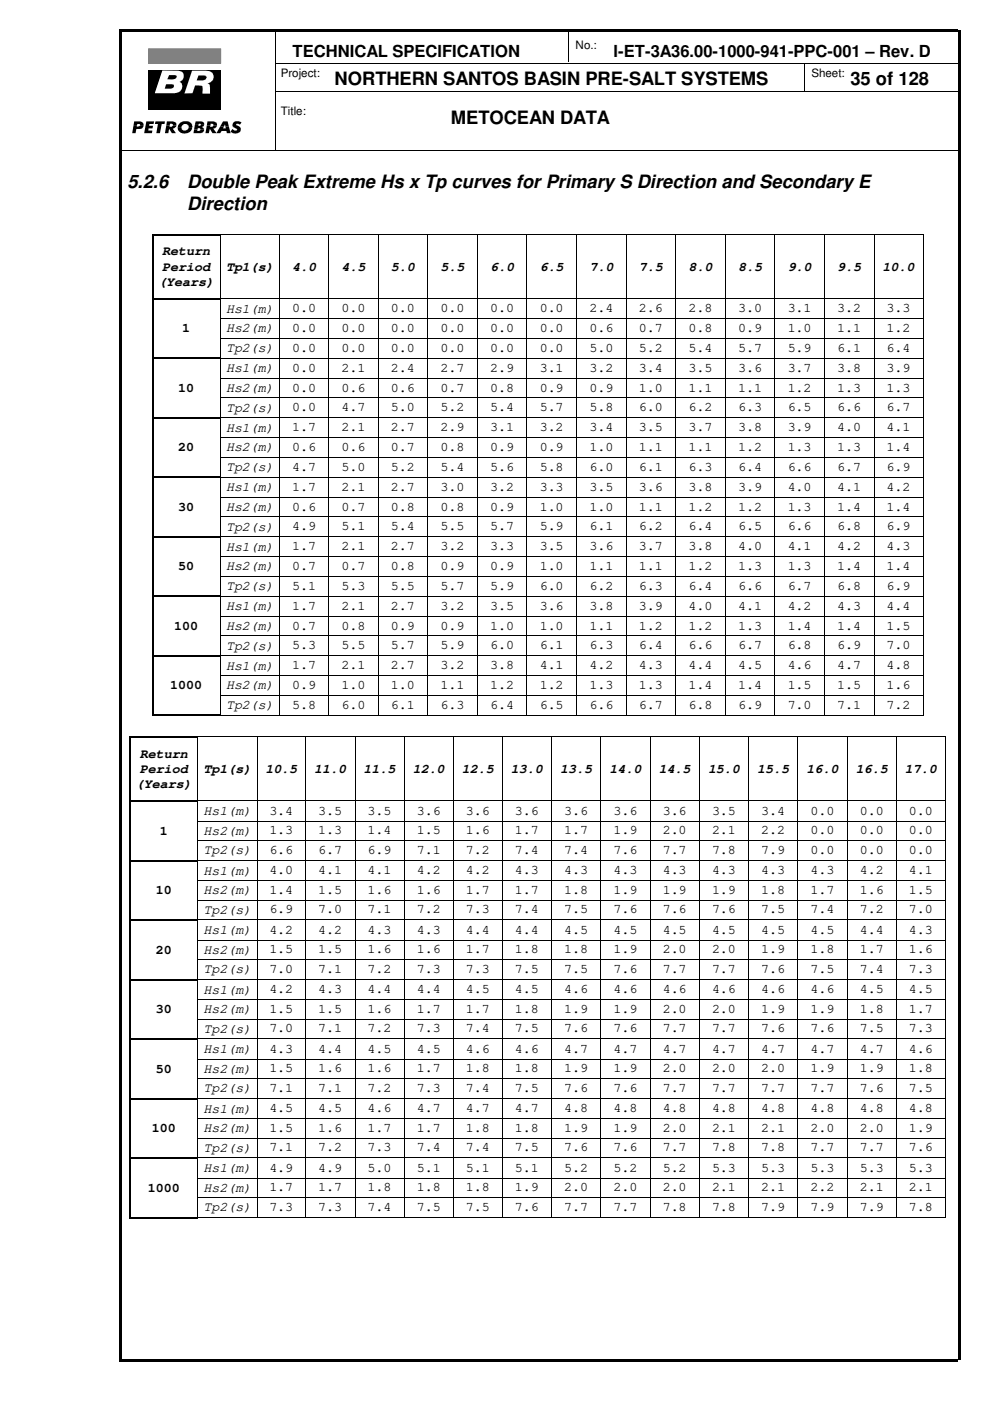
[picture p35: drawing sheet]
<svg xmlns="http://www.w3.org/2000/svg" width="210mm" height="297mm" viewBox="0 0 210 297" stroke-linecap="round" stroke-linejoin="round" font-family="sans-serif">
<defs><g id="words">
<g font-size="3.9">
<text x="71" y="18.1">NORTHERN SANTOS BASIN PRE-SALT SYSTEMS</text>
<text x="180.3" y="18.1">35 of 128</text>
<text x="95.6" y="26.2">METOCEAN DATA</text>
<text x="27" y="39.9">5.2.6</text>
<text x="39.7" y="39.9">Double Peak Extreme Hs x Tp curves for Primary S Direction and Secondary E</text>
<text x="39.7" y="44.5">Direction</text>
</g>
<g font-size="3.5">
<text x="62" y="12.1">TECHNICAL SPECIFICATION</text>
<text x="130.1" y="12.1">I-ET-3A36.00-1000-941-PPC-001 – Rev. D</text>
</g>
<g font-size="2.8">
<text x="34.4" y="54.1">Return</text>
<text x="34.4" y="57.4">Period</text>
<text x="47.9" y="57.4">Tp1(s)</text>
<text x="61.9" y="57.4">4.0</text>
<text x="72.4" y="57.4">4.5</text>
<text x="82.9" y="57.4">5.0</text>
<text x="93.4" y="57.4">5.5</text>
<text x="103.9" y="57.4">6.0</text>
<text x="114.4" y="57.4">6.5</text>
<text x="125" y="57.4">7.0</text>
<text x="135.5" y="57.4">7.5</text>
<text x="146" y="57.4">8.0</text>
<text x="156.5" y="57.4">8.5</text>
<text x="167" y="57.4">9.0</text>
<text x="177.5" y="57.4">9.5</text>
<text x="187.1" y="57.4">10.0</text>
<text x="33.6" y="60.6">(Years)</text>
<text x="38.7" y="70.4">1</text>
<text x="47.9" y="66.3">Hs1(m)</text>
<text x="47.9" y="70.5">Hs2(m)</text>
<text x="61.9" y="66.3">0.0</text>
<text x="61.9" y="70.4">0.0</text>
<text x="72.4" y="66.3">0.0</text>
<text x="72.4" y="70.4">0.0</text>
<text x="82.9" y="66.3">0.0</text>
<text x="82.9" y="70.4">0.0</text>
<text x="93.4" y="66.3">0.0</text>
<text x="93.4" y="70.4">0.0</text>
<text x="103.9" y="66.3">0.0</text>
<text x="103.9" y="70.4">0.0</text>
<text x="114.4" y="66.3">0.0</text>
<text x="114.4" y="70.4">0.0</text>
<text x="125" y="66.3">2.4</text>
<text x="125" y="70.4">0.6</text>
<text x="135.5" y="66.3">2.6</text>
<text x="135.5" y="70.4">0.7</text>
<text x="146" y="66.3">2.8</text>
<text x="146" y="70.4">0.8</text>
<text x="156.5" y="66.3">3.0</text>
<text x="156.5" y="70.4">0.9</text>
<text x="167" y="66.3">3.1</text>
<text x="167" y="70.4">1.0</text>
<text x="177.5" y="66.3">3.2</text>
<text x="177.5" y="70.4">1.1</text>
<text x="188" y="66.3">3.3</text>
<text x="188" y="70.4">1.2</text>
<text x="47.9" y="74.6">Tp2(s)</text>
<text x="61.9" y="74.5">0.0</text>
<text x="72.4" y="74.5">0.0</text>
<text x="82.9" y="74.5">0.0</text>
<text x="93.4" y="74.5">0.0</text>
<text x="103.9" y="74.5">0.0</text>
<text x="114.4" y="74.5">0.0</text>
<text x="125" y="74.5">5.0</text>
<text x="135.5" y="74.5">5.2</text>
<text x="146" y="74.5">5.4</text>
<text x="156.5" y="74.5">5.7</text>
<text x="167" y="74.5">5.9</text>
<text x="177.5" y="74.5">6.1</text>
<text x="188" y="74.5">6.4</text>
<text x="37.8" y="83.1">10</text>
<text x="47.9" y="79">Hs1(m)</text>
<text x="47.9" y="83.1">Hs2(m)</text>
<text x="61.9" y="78.9">0.0</text>
<text x="61.9" y="83">0.0</text>
<text x="72.4" y="78.9">2.1</text>
<text x="72.4" y="83">0.6</text>
<text x="82.9" y="78.9">2.4</text>
<text x="82.9" y="83">0.6</text>
<text x="93.4" y="78.9">2.7</text>
<text x="93.4" y="83">0.7</text>
<text x="103.9" y="78.9">2.9</text>
<text x="103.9" y="83">0.8</text>
<text x="114.4" y="78.9">3.1</text>
<text x="114.4" y="83">0.9</text>
<text x="125" y="78.9">3.2</text>
<text x="125" y="83">0.9</text>
<text x="135.5" y="78.9">3.4</text>
<text x="135.5" y="83">1.0</text>
<text x="146" y="78.9">3.5</text>
<text x="146" y="83">1.1</text>
<text x="156.5" y="78.9">3.6</text>
<text x="156.5" y="83">1.1</text>
<text x="167" y="78.9">3.7</text>
<text x="167" y="83">1.2</text>
<text x="177.5" y="78.9">3.8</text>
<text x="177.5" y="83">1.3</text>
<text x="188" y="78.9">3.9</text>
<text x="188" y="83">1.3</text>
<text x="47.9" y="87.2">Tp2(s)</text>
<text x="61.9" y="87.2">0.0</text>
<text x="72.4" y="87.2">4.7</text>
<text x="82.9" y="87.2">5.0</text>
<text x="93.4" y="87.2">5.2</text>
<text x="103.9" y="87.2">5.4</text>
<text x="114.4" y="87.2">5.7</text>
<text x="125" y="87.2">5.8</text>
<text x="135.5" y="87.2">6.0</text>
<text x="146" y="87.2">6.2</text>
<text x="156.5" y="87.2">6.3</text>
<text x="167" y="87.2">6.5</text>
<text x="177.5" y="87.2">6.6</text>
<text x="188" y="87.2">6.7</text>
<text x="37.8" y="95.7">20</text>
<text x="47.9" y="91.6">Hs1(m)</text>
<text x="47.9" y="95.7">Hs2(m)</text>
<text x="61.9" y="91.5">1.7</text>
<text x="61.9" y="95.6">0.6</text>
<text x="72.4" y="91.5">2.1</text>
<text x="72.4" y="95.6">0.6</text>
<text x="82.9" y="91.5">2.7</text>
<text x="82.9" y="95.6">0.7</text>
<text x="93.4" y="91.5">2.9</text>
<text x="93.4" y="95.6">0.8</text>
<text x="103.9" y="91.5">3.1</text>
<text x="103.9" y="95.6">0.9</text>
<text x="114.4" y="91.5">3.2</text>
<text x="114.4" y="95.6">0.9</text>
<text x="125" y="91.5">3.4</text>
<text x="125" y="95.6">1.0</text>
<text x="135.5" y="91.5">3.5</text>
<text x="135.5" y="95.6">1.1</text>
<text x="146" y="91.5">3.7</text>
<text x="146" y="95.6">1.1</text>
<text x="156.5" y="91.5">3.8</text>
<text x="156.5" y="95.6">1.2</text>
<text x="167" y="91.5">3.9</text>
<text x="167" y="95.6">1.3</text>
<text x="177.5" y="91.5">4.0</text>
<text x="177.5" y="95.6">1.3</text>
<text x="188" y="91.5">4.1</text>
<text x="188" y="95.6">1.4</text>
<text x="47.9" y="99.9">Tp2(s)</text>
<text x="61.9" y="99.8">4.7</text>
<text x="72.4" y="99.8">5.0</text>
<text x="82.9" y="99.8">5.2</text>
<text x="93.4" y="99.8">5.4</text>
<text x="103.9" y="99.8">5.6</text>
<text x="114.4" y="99.8">5.8</text>
<text x="125" y="99.8">6.0</text>
<text x="135.5" y="99.8">6.1</text>
<text x="146" y="99.8">6.3</text>
<text x="156.5" y="99.8">6.4</text>
<text x="167" y="99.8">6.6</text>
<text x="177.5" y="99.8">6.7</text>
<text x="188" y="99.8">6.9</text>
<text x="47.9" y="104.2">Hs1(m)</text>
<text x="61.9" y="104.1">1.7</text>
<text x="72.4" y="104.1">2.1</text>
<text x="82.9" y="104.1">2.7</text>
<text x="93.4" y="104.1">3.0</text>
<text x="103.9" y="104.1">3.2</text>
<text x="114.4" y="104.1">3.3</text>
<text x="125" y="104.1">3.5</text>
<text x="135.5" y="104.1">3.6</text>
<text x="146" y="104.1">3.8</text>
<text x="156.5" y="104.1">3.9</text>
<text x="167" y="104.1">4.0</text>
<text x="177.5" y="104.1">4.1</text>
<text x="188" y="104.1">4.2</text>
<text x="37.8" y="108.3">30</text>
<text x="47.9" y="108.3">Hs2(m)</text>
<text x="47.9" y="112.5">Tp2(s)</text>
<text x="61.9" y="108.2">0.6</text>
<text x="61.9" y="112.4">4.9</text>
<text x="72.4" y="108.2">0.7</text>
<text x="72.4" y="112.4">5.1</text>
<text x="82.9" y="108.2">0.8</text>
<text x="82.9" y="112.4">5.4</text>
<text x="93.4" y="108.2">0.8</text>
<text x="93.4" y="112.4">5.5</text>
<text x="103.9" y="108.2">0.9</text>
<text x="103.9" y="112.4">5.7</text>
<text x="114.4" y="108.2">1.0</text>
<text x="114.4" y="112.4">5.9</text>
<text x="125" y="108.2">1.0</text>
<text x="125" y="112.4">6.1</text>
<text x="135.5" y="108.2">1.1</text>
<text x="135.5" y="112.4">6.2</text>
<text x="146" y="108.2">1.2</text>
<text x="146" y="112.4">6.4</text>
<text x="156.5" y="108.2">1.2</text>
<text x="156.5" y="112.4">6.5</text>
<text x="167" y="108.2">1.3</text>
<text x="167" y="112.4">6.6</text>
<text x="177.5" y="108.2">1.4</text>
<text x="177.5" y="112.4">6.8</text>
<text x="188" y="108.2">1.4</text>
<text x="188" y="112.4">6.9</text>
<text x="47.9" y="116.8">Hs1(m)</text>
<text x="61.9" y="116.7">1.7</text>
<text x="72.4" y="116.7">2.1</text>
<text x="82.9" y="116.7">2.7</text>
<text x="93.4" y="116.7">3.2</text>
<text x="103.9" y="116.7">3.3</text>
<text x="114.4" y="116.7">3.5</text>
<text x="125" y="116.7">3.6</text>
<text x="135.5" y="116.7">3.7</text>
<text x="146" y="116.7">3.8</text>
<text x="156.5" y="116.7">4.0</text>
<text x="167" y="116.7">4.1</text>
<text x="177.5" y="116.7">4.2</text>
<text x="188" y="116.7">4.3</text>
<text x="37.8" y="120.9">50</text>
<text x="47.9" y="120.9">Hs2(m)</text>
<text x="47.9" y="125.1">Tp2(s)</text>
<text x="61.9" y="120.9">0.7</text>
<text x="61.9" y="125">5.1</text>
<text x="72.4" y="120.9">0.7</text>
<text x="72.4" y="125">5.3</text>
<text x="82.9" y="120.9">0.8</text>
<text x="82.9" y="125">5.5</text>
<text x="93.4" y="120.9">0.9</text>
<text x="93.4" y="125">5.7</text>
<text x="103.9" y="120.9">0.9</text>
<text x="103.9" y="125">5.9</text>
<text x="114.4" y="120.9">1.0</text>
<text x="114.4" y="125">6.0</text>
<text x="125" y="120.9">1.1</text>
<text x="125" y="125">6.2</text>
<text x="135.5" y="120.9">1.1</text>
<text x="135.5" y="125">6.3</text>
<text x="146" y="120.9">1.2</text>
<text x="146" y="125">6.4</text>
<text x="156.5" y="120.9">1.3</text>
<text x="156.5" y="125">6.6</text>
<text x="167" y="120.9">1.3</text>
<text x="167" y="125">6.7</text>
<text x="177.5" y="120.9">1.4</text>
<text x="177.5" y="125">6.8</text>
<text x="188" y="120.9">1.4</text>
<text x="188" y="125">6.9</text>
<text x="47.9" y="129.4">Hs1(m)</text>
<text x="61.9" y="129.3">1.7</text>
<text x="72.4" y="129.3">2.1</text>
<text x="82.9" y="129.3">2.7</text>
<text x="93.4" y="129.3">3.2</text>
<text x="103.9" y="129.3">3.5</text>
<text x="114.4" y="129.3">3.6</text>
<text x="125" y="129.3">3.8</text>
<text x="135.5" y="129.3">3.9</text>
<text x="146" y="129.3">4.0</text>
<text x="156.5" y="129.3">4.1</text>
<text x="167" y="129.3">4.2</text>
<text x="177.5" y="129.3">4.3</text>
<text x="188" y="129.3">4.4</text>
<text x="37" y="133.5">100</text>
<text x="47.9" y="133.6">Hs2(m)</text>
<text x="47.9" y="137.7">Tp2(s)</text>
<text x="61.9" y="133.5">0.7</text>
<text x="61.9" y="137.6">5.3</text>
<text x="72.4" y="133.5">0.8</text>
<text x="72.4" y="137.6">5.5</text>
<text x="82.9" y="133.5">0.9</text>
<text x="82.9" y="137.6">5.7</text>
<text x="93.4" y="133.5">0.9</text>
<text x="93.4" y="137.6">5.9</text>
<text x="103.9" y="133.5">1.0</text>
<text x="103.9" y="137.6">6.0</text>
<text x="114.4" y="133.5">1.0</text>
<text x="114.4" y="137.6">6.1</text>
<text x="125" y="133.5">1.1</text>
<text x="125" y="137.6">6.3</text>
<text x="135.5" y="133.5">1.2</text>
<text x="135.5" y="137.6">6.4</text>
<text x="146" y="133.5">1.2</text>
<text x="146" y="137.6">6.6</text>
<text x="156.5" y="133.5">1.3</text>
<text x="156.5" y="137.6">6.7</text>
<text x="167" y="133.5">1.4</text>
<text x="167" y="137.6">6.8</text>
<text x="177.5" y="133.5">1.4</text>
<text x="177.5" y="137.6">6.9</text>
<text x="188" y="133.5">1.5</text>
<text x="188" y="137.6">7.0</text>
<text x="47.9" y="142">Hs1(m)</text>
<text x="61.9" y="141.9">1.7</text>
<text x="72.4" y="141.9">2.1</text>
<text x="82.9" y="141.9">2.7</text>
<text x="93.4" y="141.9">3.2</text>
<text x="103.9" y="141.9">3.8</text>
<text x="114.4" y="141.9">4.1</text>
<text x="125" y="141.9">4.2</text>
<text x="135.5" y="141.9">4.3</text>
<text x="146" y="141.9">4.4</text>
<text x="156.5" y="141.9">4.5</text>
<text x="167" y="141.9">4.6</text>
<text x="177.5" y="141.9">4.7</text>
<text x="188" y="141.9">4.8</text>
<text x="36.1" y="146.1">1000</text>
<text x="47.9" y="146.2">Hs2(m)</text>
<text x="61.9" y="146.1">0.9</text>
<text x="72.4" y="146.1">1.0</text>
<text x="82.9" y="146.1">1.0</text>
<text x="93.4" y="146.1">1.1</text>
<text x="103.9" y="146.1">1.2</text>
<text x="114.4" y="146.1">1.2</text>
<text x="125" y="146.1">1.3</text>
<text x="135.5" y="146.1">1.3</text>
<text x="146" y="146.1">1.4</text>
<text x="156.5" y="146.1">1.4</text>
<text x="167" y="146.1">1.5</text>
<text x="177.5" y="146.1">1.5</text>
<text x="188" y="146.1">1.6</text>
<text x="47.9" y="150.3">Tp2(s)</text>
<text x="61.9" y="150.2">5.8</text>
<text x="72.4" y="150.2">6.0</text>
<text x="82.9" y="150.2">6.1</text>
<text x="93.4" y="150.2">6.3</text>
<text x="103.9" y="150.2">6.4</text>
<text x="114.4" y="150.2">6.5</text>
<text x="125" y="150.2">6.6</text>
<text x="135.5" y="150.2">6.7</text>
<text x="146" y="150.2">6.8</text>
<text x="156.5" y="150.2">6.9</text>
<text x="167" y="150.2">7.0</text>
<text x="177.5" y="150.2">7.1</text>
<text x="188" y="150.2">7.2</text>
<text x="29.6" y="160.6">Return</text>
<text x="28.8" y="167.1">(Years)</text>
<text x="29.6" y="163.9">Period</text>
<text x="43.1" y="163.9">Tp1(s)</text>
<text x="56.3" y="163.9">10.5</text>
<text x="66.6" y="163.9">11.0</text>
<text x="77.1" y="163.9">11.5</text>
<text x="87.5" y="163.9">12.0</text>
<text x="97.9" y="163.9">12.5</text>
<text x="108.3" y="163.9">13.0</text>
<text x="118.8" y="163.9">13.5</text>
<text x="129.2" y="163.9">14.0</text>
<text x="139.7" y="163.9">14.5</text>
<text x="150.1" y="163.9">15.0</text>
<text x="160.5" y="163.9">15.5</text>
<text x="171" y="163.9">16.0</text>
<text x="181.4" y="163.9">16.5</text>
<text x="191.9" y="163.9">17.0</text>
<text x="43.1" y="172.8">Hs1(m)</text>
<text x="57.1" y="172.8">3.4</text>
<text x="67.5" y="172.8">3.5</text>
<text x="77.9" y="172.8">3.5</text>
<text x="88.3" y="172.8">3.6</text>
<text x="98.8" y="172.8">3.6</text>
<text x="109.2" y="172.8">3.6</text>
<text x="119.6" y="172.8">3.6</text>
<text x="130" y="172.8">3.6</text>
<text x="140.5" y="172.8">3.6</text>
<text x="151" y="172.8">3.5</text>
<text x="161.4" y="172.8">3.4</text>
<text x="171.8" y="172.8">0.0</text>
<text x="182.3" y="172.8">0.0</text>
<text x="192.7" y="172.8">0.0</text>
<text x="33.9" y="177">1</text>
<text x="43.1" y="177">Hs2(m)</text>
<text x="57.1" y="176.9">1.3</text>
<text x="67.5" y="176.9">1.3</text>
<text x="77.9" y="176.9">1.4</text>
<text x="88.3" y="176.9">1.5</text>
<text x="98.8" y="176.9">1.6</text>
<text x="109.2" y="176.9">1.7</text>
<text x="119.6" y="176.9">1.7</text>
<text x="130" y="176.9">1.9</text>
<text x="140.5" y="176.9">2.0</text>
<text x="151" y="176.9">2.1</text>
<text x="161.4" y="176.9">2.2</text>
<text x="171.8" y="176.9">0.0</text>
<text x="182.3" y="176.9">0.0</text>
<text x="192.7" y="176.9">0.0</text>
<text x="43.1" y="181.1">Tp2(s)</text>
<text x="43.1" y="185.5">Hs1(m)</text>
<text x="57.1" y="181.1">6.6</text>
<text x="57.1" y="185.4">4.0</text>
<text x="67.5" y="181.1">6.7</text>
<text x="67.5" y="185.4">4.1</text>
<text x="77.9" y="181.1">6.9</text>
<text x="77.9" y="185.4">4.1</text>
<text x="88.3" y="181.1">7.1</text>
<text x="88.3" y="185.4">4.2</text>
<text x="98.8" y="181.1">7.2</text>
<text x="98.8" y="185.4">4.2</text>
<text x="109.2" y="181.1">7.4</text>
<text x="109.2" y="185.4">4.3</text>
<text x="119.6" y="181.1">7.4</text>
<text x="119.6" y="185.4">4.3</text>
<text x="130" y="181.1">7.6</text>
<text x="130" y="185.4">4.3</text>
<text x="140.5" y="181.1">7.7</text>
<text x="140.5" y="185.4">4.3</text>
<text x="151" y="181.1">7.8</text>
<text x="151" y="185.4">4.3</text>
<text x="161.4" y="181.1">7.9</text>
<text x="161.4" y="185.4">4.3</text>
<text x="171.8" y="181.1">0.0</text>
<text x="171.8" y="185.4">4.3</text>
<text x="182.3" y="181.1">0.0</text>
<text x="182.3" y="185.4">4.2</text>
<text x="192.7" y="181.1">0.0</text>
<text x="192.7" y="185.4">4.1</text>
<text x="33" y="189.6">10</text>
<text x="43.1" y="189.6">Hs2(m)</text>
<text x="57.1" y="189.5">1.4</text>
<text x="67.5" y="189.5">1.5</text>
<text x="77.9" y="189.5">1.6</text>
<text x="88.3" y="189.5">1.6</text>
<text x="98.8" y="189.5">1.7</text>
<text x="109.2" y="189.5">1.7</text>
<text x="119.6" y="189.5">1.8</text>
<text x="130" y="189.5">1.9</text>
<text x="140.5" y="189.5">1.9</text>
<text x="151" y="189.5">1.9</text>
<text x="161.4" y="189.5">1.8</text>
<text x="171.8" y="189.5">1.7</text>
<text x="182.3" y="189.5">1.6</text>
<text x="192.7" y="189.5">1.5</text>
<text x="43.1" y="193.8">Tp2(s)</text>
<text x="57.1" y="193.7">6.9</text>
<text x="57.1" y="198">4.2</text>
<text x="67.5" y="193.7">7.0</text>
<text x="67.5" y="198">4.2</text>
<text x="77.9" y="193.7">7.1</text>
<text x="77.9" y="198">4.3</text>
<text x="88.3" y="193.7">7.2</text>
<text x="88.3" y="198">4.3</text>
<text x="98.8" y="193.7">7.3</text>
<text x="98.8" y="198">4.4</text>
<text x="109.2" y="193.7">7.4</text>
<text x="109.2" y="198">4.4</text>
<text x="119.6" y="193.7">7.5</text>
<text x="119.6" y="198">4.5</text>
<text x="130" y="193.7">7.6</text>
<text x="130" y="198">4.5</text>
<text x="140.5" y="193.7">7.6</text>
<text x="140.5" y="198">4.5</text>
<text x="151" y="193.7">7.6</text>
<text x="151" y="198">4.5</text>
<text x="161.4" y="193.7">7.5</text>
<text x="161.4" y="198">4.5</text>
<text x="171.8" y="193.7">7.4</text>
<text x="171.8" y="198">4.5</text>
<text x="182.3" y="193.7">7.2</text>
<text x="182.3" y="198">4.4</text>
<text x="192.7" y="193.7">7.0</text>
<text x="192.7" y="198">4.3</text>
<text x="33" y="202.2">20</text>
<text x="43.1" y="198.1">Hs1(m)</text>
<text x="43.1" y="202.2">Hs2(m)</text>
<text x="57.1" y="202.1">1.5</text>
<text x="67.5" y="202.1">1.5</text>
<text x="77.9" y="202.1">1.6</text>
<text x="88.3" y="202.1">1.6</text>
<text x="98.8" y="202.1">1.7</text>
<text x="109.2" y="202.1">1.8</text>
<text x="119.6" y="202.1">1.8</text>
<text x="130" y="202.1">1.9</text>
<text x="140.5" y="202.1">2.0</text>
<text x="151" y="202.1">2.0</text>
<text x="161.4" y="202.1">1.9</text>
<text x="171.8" y="202.1">1.8</text>
<text x="182.3" y="202.1">1.7</text>
<text x="192.7" y="202.1">1.6</text>
<text x="43.1" y="206.4">Tp2(s)</text>
<text x="57.1" y="206.3">7.0</text>
<text x="67.5" y="206.3">7.1</text>
<text x="77.9" y="206.3">7.2</text>
<text x="88.3" y="206.3">7.3</text>
<text x="98.8" y="206.3">7.3</text>
<text x="109.2" y="206.3">7.5</text>
<text x="119.6" y="206.3">7.5</text>
<text x="130" y="206.3">7.6</text>
<text x="140.5" y="206.3">7.7</text>
<text x="151" y="206.3">7.7</text>
<text x="161.4" y="206.3">7.6</text>
<text x="171.8" y="206.3">7.5</text>
<text x="182.3" y="206.3">7.4</text>
<text x="192.7" y="206.3">7.3</text>
<text x="33" y="214.8">30</text>
<text x="43.1" y="210.7">Hs1(m)</text>
<text x="43.1" y="214.8">Hs2(m)</text>
<text x="57.1" y="210.6">4.2</text>
<text x="57.1" y="214.8">1.5</text>
<text x="67.5" y="210.6">4.3</text>
<text x="67.5" y="214.8">1.5</text>
<text x="77.9" y="210.6">4.4</text>
<text x="77.9" y="214.8">1.6</text>
<text x="88.3" y="210.6">4.4</text>
<text x="88.3" y="214.8">1.7</text>
<text x="98.8" y="210.6">4.5</text>
<text x="98.8" y="214.8">1.7</text>
<text x="109.2" y="210.6">4.5</text>
<text x="109.2" y="214.8">1.8</text>
<text x="119.6" y="210.6">4.6</text>
<text x="119.6" y="214.8">1.9</text>
<text x="130" y="210.6">4.6</text>
<text x="130" y="214.8">1.9</text>
<text x="140.5" y="210.6">4.6</text>
<text x="140.5" y="214.8">2.0</text>
<text x="151" y="210.6">4.6</text>
<text x="151" y="214.8">2.0</text>
<text x="161.4" y="210.6">4.6</text>
<text x="161.4" y="214.8">1.9</text>
<text x="171.8" y="210.6">4.6</text>
<text x="171.8" y="214.8">1.9</text>
<text x="182.3" y="210.6">4.5</text>
<text x="182.3" y="214.8">1.8</text>
<text x="192.7" y="210.6">4.5</text>
<text x="192.7" y="214.8">1.7</text>
<text x="43.1" y="219">Tp2(s)</text>
<text x="57.1" y="218.9">7.0</text>
<text x="67.5" y="218.9">7.1</text>
<text x="77.9" y="218.9">7.2</text>
<text x="88.3" y="218.9">7.3</text>
<text x="98.8" y="218.9">7.4</text>
<text x="109.2" y="218.9">7.5</text>
<text x="119.6" y="218.9">7.6</text>
<text x="130" y="218.9">7.6</text>
<text x="140.5" y="218.9">7.7</text>
<text x="151" y="218.9">7.7</text>
<text x="161.4" y="218.9">7.6</text>
<text x="171.8" y="218.9">7.6</text>
<text x="182.3" y="218.9">7.5</text>
<text x="192.7" y="218.9">7.3</text>
<text x="33" y="227.4">50</text>
<text x="43.1" y="223.3">Hs1(m)</text>
<text x="43.1" y="227.5">Hs2(m)</text>
<text x="57.1" y="223.2">4.3</text>
<text x="57.1" y="227.4">1.5</text>
<text x="67.5" y="223.2">4.4</text>
<text x="67.5" y="227.4">1.6</text>
<text x="77.9" y="223.2">4.5</text>
<text x="77.9" y="227.4">1.6</text>
<text x="88.3" y="223.2">4.5</text>
<text x="88.3" y="227.4">1.7</text>
<text x="98.8" y="223.2">4.6</text>
<text x="98.8" y="227.4">1.8</text>
<text x="109.2" y="223.2">4.6</text>
<text x="109.2" y="227.4">1.8</text>
<text x="119.6" y="223.2">4.7</text>
<text x="119.6" y="227.4">1.9</text>
<text x="130" y="223.2">4.7</text>
<text x="130" y="227.4">1.9</text>
<text x="140.5" y="223.2">4.7</text>
<text x="140.5" y="227.4">2.0</text>
<text x="151" y="223.2">4.7</text>
<text x="151" y="227.4">2.0</text>
<text x="161.4" y="223.2">4.7</text>
<text x="161.4" y="227.4">2.0</text>
<text x="171.8" y="223.2">4.7</text>
<text x="171.8" y="227.4">1.9</text>
<text x="182.3" y="223.2">4.7</text>
<text x="182.3" y="227.4">1.9</text>
<text x="192.7" y="223.2">4.6</text>
<text x="192.7" y="227.4">1.8</text>
<text x="43.1" y="231.6">Tp2(s)</text>
<text x="57.1" y="231.5">7.1</text>
<text x="67.5" y="231.5">7.1</text>
<text x="77.9" y="231.5">7.2</text>
<text x="88.3" y="231.5">7.3</text>
<text x="98.8" y="231.5">7.4</text>
<text x="109.2" y="231.5">7.5</text>
<text x="119.6" y="231.5">7.6</text>
<text x="130" y="231.5">7.6</text>
<text x="140.5" y="231.5">7.7</text>
<text x="151" y="231.5">7.7</text>
<text x="161.4" y="231.5">7.7</text>
<text x="171.8" y="231.5">7.7</text>
<text x="182.3" y="231.5">7.6</text>
<text x="192.7" y="231.5">7.5</text>
<text x="43.1" y="235.9">Hs1(m)</text>
<text x="57.1" y="235.8">4.5</text>
<text x="57.1" y="240">1.5</text>
<text x="67.5" y="235.8">4.5</text>
<text x="67.5" y="240">1.6</text>
<text x="77.9" y="235.8">4.6</text>
<text x="77.9" y="240">1.7</text>
<text x="88.3" y="235.8">4.7</text>
<text x="88.3" y="240">1.7</text>
<text x="98.8" y="235.8">4.7</text>
<text x="98.8" y="240">1.8</text>
<text x="109.2" y="235.8">4.7</text>
<text x="109.2" y="240">1.8</text>
<text x="119.6" y="235.8">4.8</text>
<text x="119.6" y="240">1.9</text>
<text x="130" y="235.8">4.8</text>
<text x="130" y="240">1.9</text>
<text x="140.5" y="235.8">4.8</text>
<text x="140.5" y="240">2.0</text>
<text x="151" y="235.8">4.8</text>
<text x="151" y="240">2.1</text>
<text x="161.4" y="235.8">4.8</text>
<text x="161.4" y="240">2.1</text>
<text x="171.8" y="235.8">4.8</text>
<text x="171.8" y="240">2.0</text>
<text x="182.3" y="235.8">4.8</text>
<text x="182.3" y="240">2.0</text>
<text x="192.7" y="235.8">4.8</text>
<text x="192.7" y="240">1.9</text>
<text x="32.2" y="240">100</text>
<text x="43.1" y="240.1">Hs2(m)</text>
<text x="43.1" y="244.2">Tp2(s)</text>
<text x="57.1" y="244.1">7.1</text>
<text x="67.5" y="244.1">7.2</text>
<text x="77.9" y="244.1">7.3</text>
<text x="88.3" y="244.1">7.4</text>
<text x="98.8" y="244.1">7.4</text>
<text x="109.2" y="244.1">7.5</text>
<text x="119.6" y="244.1">7.6</text>
<text x="130" y="244.1">7.6</text>
<text x="140.5" y="244.1">7.7</text>
<text x="151" y="244.1">7.8</text>
<text x="161.4" y="244.1">7.8</text>
<text x="171.8" y="244.1">7.7</text>
<text x="182.3" y="244.1">7.7</text>
<text x="192.7" y="244.1">7.6</text>
<text x="43.1" y="248.5">Hs1(m)</text>
<text x="57.1" y="248.5">4.9</text>
<text x="67.5" y="248.5">4.9</text>
<text x="77.9" y="248.5">5.0</text>
<text x="88.3" y="248.5">5.1</text>
<text x="98.8" y="248.5">5.1</text>
<text x="109.2" y="248.5">5.1</text>
<text x="119.6" y="248.5">5.2</text>
<text x="130" y="248.5">5.2</text>
<text x="140.5" y="248.5">5.2</text>
<text x="151" y="248.5">5.3</text>
<text x="161.4" y="248.5">5.3</text>
<text x="171.8" y="248.5">5.3</text>
<text x="182.3" y="248.5">5.3</text>
<text x="192.7" y="248.5">5.3</text>
<text x="31.3" y="252.6">1000</text>
<text x="43.1" y="256.8">Tp2(s)</text>
<text x="43.1" y="252.7">Hs2(m)</text>
<text x="57.1" y="252.6">1.7</text>
<text x="57.1" y="256.8">7.3</text>
<text x="67.5" y="252.6">1.7</text>
<text x="67.5" y="256.8">7.3</text>
<text x="77.9" y="252.6">1.8</text>
<text x="77.9" y="256.8">7.4</text>
<text x="88.3" y="252.6">1.8</text>
<text x="88.3" y="256.8">7.5</text>
<text x="98.8" y="252.6">1.8</text>
<text x="98.8" y="256.8">7.5</text>
<text x="109.2" y="252.6">1.9</text>
<text x="109.2" y="256.8">7.6</text>
<text x="119.6" y="252.6">2.0</text>
<text x="119.6" y="256.8">7.7</text>
<text x="130" y="252.6">2.0</text>
<text x="130" y="256.8">7.7</text>
<text x="140.5" y="252.6">2.0</text>
<text x="140.5" y="256.8">7.8</text>
<text x="151" y="252.6">2.1</text>
<text x="151" y="256.8">7.8</text>
<text x="161.4" y="252.6">2.1</text>
<text x="161.4" y="256.8">7.9</text>
<text x="171.8" y="252.6">2.2</text>
<text x="171.8" y="256.8">7.9</text>
<text x="182.3" y="252.6">2.1</text>
<text x="182.3" y="256.8">7.9</text>
<text x="192.7" y="252.6">2.1</text>
<text x="192.7" y="256.8">7.8</text>
</g>
<g font-size="2.5">
<text x="122" y="10.3">No.:</text>
<text x="59.5" y="16.3">Project:</text>
<text x="172" y="16.3">Sheet:</text>
<text x="59.5" y="24.5">Title:</text>
</g>
</g></defs>
<path d="M25.4 6.3h177.8v.5h-177.8zM25.4 288.2h177.8v.6h-177.8zM25.4 6.3h.5v281.9h-.5zM203.1 6.3h.5v281.9h-.5z" fill="#000"/>
<path d="M58.4 13.4h144.8M58.4 19.4h144.8M58.5 6.3v25.4M120.5 6.3v6.9M170.5 13.3v6.1M25.4 31.8h177.8" fill="none" stroke="#000" stroke-width=".21"/>
<path d="M31.5 15h15.3v8.4h-15.3z" fill-rule="evenodd" fill="#000"/>
<path d="M40.7 15h2.9a1.36 1.36 0 0 1 1.7 1.1 1.36 1.36 0 0 1-1.2 1.6h-.1l.4 .2 .1 .3v1.7h-1.6v-1.6l-.7-.2h-.8l-.6 1.7h-1.7z" fill-rule="evenodd" fill="#fff"/>
<path d="M31.5 10.3h15.3v3.2h-15.3z" fill-rule="evenodd" fill="#7f7f7f"/>
<path d="M31.5 10.3h15.3v3.2h-15.3z" fill="none" stroke="#7f7f7f" stroke-width=".21"/>
<path d="M42.1 16h1a.5 .5 0 0 1 .7 .4 .5 .5 0 0 1-.5 .6l-1.6 .1z" fill-rule="evenodd" fill="#000"/>
<path d="M34.4 14.9l3.2 .1a1.23 1.23 0 0 1 1.3 1 1.23 1.23 0 0 1-.8 1.4 1.17 1.17 0 0 1 .6 1.1 1.17 1.17 0 0 1-.8 1l-.9 .3h-4.2z" fill-rule="evenodd" fill="#fff"/>
<g fill="#000">
<path d="M35.2 17.9h.8a.52 .52 0 0 1 .6 0 .52 .52 0 0 1 .1 .6l-.5 .3h-1.3z" fill-rule="evenodd"/>
<path d="M35.9 15.9h1a.45 .45 0 0 1 .6 .4 .45 .45 0 0 1-.6 .5h-1.4z" fill-rule="evenodd"/>
<path d="M28.4 25.7l1.6 .1 .4 .4v.3h-.7l-.2-.2h-.4l-.1 .2h-.7z" fill-rule="evenodd"/>
<path d="M28.3 26.5h.7v.3h.5l.2-.3h.7a.99 .99 0 0 1-1.3 .8h-.2l-.2 .9h-.7z" fill-rule="evenodd"/>
<path d="M31 25.7h1.7l-.1 .6h-.9l-.1 .4h.8l-.1 .5h-.8v.5h.8l-.1 .5h-1.6z" fill-rule="evenodd"/>
<path d="M33 25.7h2l-.1 .6h-.6l-.4 1.9h-.8l.4-1.9h-.6z" fill-rule="evenodd"/>
<path d="M35.4 25.7l1.6 .1 .3 .2 .1 .6h-.7v-.2l-.3-.2h-.3l-.1 .4h-.7z" fill-rule="evenodd"/>
<path d="M35.3 26.6h.7l-.1 .3h.5l.3-.3h.7l-.3 .5-.5 .2 .7 .9h-.9l-.5-.9-.2 .9h-.7z" fill-rule="evenodd"/>
<path d="M38.1 26.2l.2-.2a1.61 1.61 0 0 1 2.5 .8v.2h-.8a.77 .77 0 0 0-.8-.7 .77 .77 0 0 0-.7 .7h-.8z" fill-rule="evenodd"/>
<path d="M37.7 27h.8a.76 .76 0 0 0 .7 .7 .76 .76 0 0 0 .8-.7h.8a1.6 1.6 0 0 1-1.5 1.3 1.6 1.6 0 0 1-1.6-1z" fill-rule="evenodd"/>
<path d="M41.3 26.5h.8l-.1 .2h.4l.2-.2h.7l-.3 .3-.3 .1 .4 .2 .2 .4h-.8l-.1-.3h-.4l-.1 .3h-.8z" fill-rule="evenodd"/>
<path d="M41.1 27.5h.8l-.1 .3 .5-.1 .2-.2h.8v.2l-.4 .4-.3 .1h-1.6z" fill-rule="evenodd"/>
<path d="M41.5 25.7l1.5 .1 .3 .3v.3l-.7 .1-.1-.3h-.4v.3h-.8z" fill-rule="evenodd"/>
<path d="M44 25.7l1.6 .1 .3 .3 .1 .5h-.7l-.3-.4h-.3l-.1 .4h-.7z" fill-rule="evenodd"/>
<path d="M43.9 26.6h.7l-.1 .3a.52 .52 0 0 0 .8-.3h.7l-.4 .5-.4 .2 .7 .9h-.9l-.5-.9-.2 .9h-.7z" fill-rule="evenodd"/>
<path d="M47.3 25.7h1l.2 1.1h-.7l-.1-.5-.2 .5h-.8z" fill-rule="evenodd"/>
<path d="M46.7 26.8h.8l-.2 .4h.6l-.1-.4h.7l.4 1.4h-.8l-.1-.4h-1l-.3 .4h-.8z" fill-rule="evenodd"/>
<path d="M49.6 25.9l.4-.2 .9 .1 .3 .2-.4 .5a.37 .37 0 0 0-.4-.3 .37 .37 0 0 0-.3 .3l.1 .1a.85 .85 0 0 1 .9 .9 .85 .85 0 0 1-1 .8l-.7-.1-.5-.3 .4-.6a.57 .57 0 0 0 .5 .4 .57 .57 0 0 0 .5-.3l-.4-.2a.74 .74 0 0 1-.3-1.3z" fill-rule="evenodd"/>
</g>
<g fill="#fff">
<path d="M26.8 9.6h.3v.3h-.3z"/>
<path d="M27.1 9.6h28.1v.3h-28.1z"/>
<path d="M55.2 9.6h.3v.3h-.3z"/>
<path d="M26.8 28.7h.3v.2h-.3z"/>
<path d="M27.1 28.7h28.1v.2h-28.1z"/>
<path d="M55.2 28.7h.3v.2h-.3z"/>
<path d="M26.8 9.9h.3v18.8h-.3z"/>
<path d="M55.2 9.9h.3v18.8h-.3z"/>
</g>
<g fill="#000">
<path d="M32.2 49.6h.3v.4h-.3zM46.6 49.6h.2v.4h-.2zM46.6 49.6h.2v.2h-.2zM59.2 49.8h.2v.2h-.2zM59.2 49.6h.2v.2h-.2zM69.6 49.8h.2v.2h-.2zM69.6 49.6h.2v.2h-.2zM80.1 49.8h.2v.2h-.2zM80.1 49.6h.2v.2h-.2zM90.6 49.8h.2v.2h-.2zM90.6 49.6h.2v.2h-.2zM101.1 49.8h.2v.2h-.2z"/>
<path d="M101.1 49.6h.2v.2h-.2zM111.6 49.8h.2v.2h-.2zM111.6 49.6h.2v.2h-.2zM122.2 49.8h.1v.2h-.1zM122.2 49.6h.1v.2h-.1zM132.7 49.8h.1v.2h-.1zM132.7 49.6h.1v.2h-.1zM143.2 49.8h.1v.2h-.1zM143.2 49.6h.1v.2h-.1zM153.7 49.8h.2v.2h-.2zM153.7 49.6h.2v.2h-.2zM164.2 49.8h.2v.2h-.2z"/>
<path d="M164.2 49.6h.2v.2h-.2zM174.7 49.8h.2v.2h-.2zM174.7 49.6h.2v.2h-.2zM185.3 49.8h.1v.2h-.1zM185.3 49.6h.1v.2h-.1zM195.6 49.6h.2v.4h-.2zM195.6 49.6h.2v.2h-.2zM32.2 63.2h.3v.3h-.3zM32.2 67.5h.3v.2h-.3zM32.2 71.7h.3v.1h-.3zM32.2 75.8h.3v.4h-.3zM46.6 63.2h.2v.3h-.2z"/>
<path d="M46.6 67.5h.2v.2h-.2zM46.6 71.7h.2v.1h-.2zM46.6 75.8h.2v.4h-.2zM59.2 63.2h.2v.3h-.2zM59.2 67.5h.2v.2h-.2zM59.2 71.7h.2v.1h-.2zM59.2 75.8h.2v.4h-.2zM69.6 63.2h.2v.3h-.2zM69.6 67.5h.2v.2h-.2zM69.6 71.7h.2v.1h-.2zM69.6 75.8h.2v.4h-.2zM80.1 63.2h.2v.3h-.2z"/>
<path d="M80.1 67.5h.2v.2h-.2zM80.1 71.7h.2v.1h-.2zM80.1 75.8h.2v.4h-.2zM90.6 63.2h.2v.3h-.2zM90.6 67.5h.2v.2h-.2zM90.6 71.7h.2v.1h-.2zM90.6 75.8h.2v.4h-.2zM101.1 63.2h.2v.3h-.2zM101.1 67.5h.2v.2h-.2zM101.1 71.7h.2v.1h-.2zM101.1 75.8h.2v.4h-.2zM111.6 63.2h.2v.3h-.2z"/>
<path d="M111.6 67.5h.2v.2h-.2zM111.6 71.7h.2v.1h-.2zM111.6 75.8h.2v.4h-.2zM122.2 63.2h.1v.3h-.1zM122.2 67.5h.1v.2h-.1zM122.2 71.7h.1v.1h-.1zM122.2 75.8h.1v.4h-.1zM132.7 63.2h.1v.3h-.1zM132.7 67.5h.1v.2h-.1zM132.7 71.7h.1v.1h-.1zM132.7 75.8h.1v.4h-.1zM143.2 63.2h.1v.3h-.1z"/>
<path d="M143.2 67.5h.1v.2h-.1zM143.2 71.7h.1v.1h-.1zM143.2 75.8h.1v.4h-.1zM153.7 63.2h.2v.3h-.2zM153.7 67.5h.2v.2h-.2zM153.7 71.7h.2v.1h-.2zM153.7 75.8h.2v.4h-.2zM164.2 63.2h.2v.3h-.2zM164.2 67.5h.2v.2h-.2zM164.2 71.7h.2v.1h-.2zM164.2 75.8h.2v.4h-.2zM174.7 63.2h.2v.3h-.2z"/>
<path d="M174.7 67.5h.2v.2h-.2zM174.7 71.7h.2v.1h-.2zM174.7 75.8h.2v.4h-.2zM185.3 63.2h.1v.3h-.1zM185.3 67.5h.1v.2h-.1zM185.3 71.7h.1v.1h-.1zM185.3 75.8h.1v.4h-.1zM195.6 63.2h.2v.3h-.2zM195.6 67.5h.2v.2h-.2zM195.6 71.7h.2v.1h-.2zM195.6 75.8h.2v.4h-.2zM32.2 80.1h.3v.2h-.3z"/>
<path d="M32.2 84.3h.3v.2h-.3zM32.2 88.4h.3v.4h-.3zM32.2 92.8h.3v.1h-.3zM32.2 96.9h.3v.2h-.3zM46.6 80.1h.2v.2h-.2zM46.6 84.3h.2v.2h-.2zM46.6 88.4h.2v.4h-.2zM46.6 92.8h.2v.1h-.2zM46.6 96.9h.2v.2h-.2zM59.2 80.1h.2v.2h-.2zM59.2 84.3h.2v.2h-.2zM59.2 88.4h.2v.4h-.2z"/>
<path d="M59.2 92.8h.2v.1h-.2zM59.2 96.9h.2v.2h-.2zM69.6 80.1h.2v.2h-.2zM69.6 84.3h.2v.2h-.2zM69.6 88.4h.2v.4h-.2zM69.6 92.8h.2v.1h-.2zM69.6 96.9h.2v.2h-.2zM80.1 80.1h.2v.2h-.2zM80.1 84.3h.2v.2h-.2zM80.1 88.4h.2v.4h-.2zM80.1 92.8h.2v.1h-.2zM80.1 96.9h.2v.2h-.2z"/>
<path d="M90.6 80.1h.2v.2h-.2zM90.6 84.3h.2v.2h-.2zM90.6 88.4h.2v.4h-.2zM90.6 92.8h.2v.1h-.2zM90.6 96.9h.2v.2h-.2zM101.1 80.1h.2v.2h-.2zM101.1 84.3h.2v.2h-.2zM101.1 88.4h.2v.4h-.2zM101.1 92.8h.2v.1h-.2zM101.1 96.9h.2v.2h-.2zM111.6 80.1h.2v.2h-.2zM111.6 84.3h.2v.2h-.2z"/>
<path d="M111.6 88.4h.2v.4h-.2zM111.6 92.8h.2v.1h-.2zM111.6 96.9h.2v.2h-.2zM122.2 80.1h.1v.2h-.1zM122.2 84.3h.1v.2h-.1zM122.2 88.4h.1v.4h-.1zM122.2 92.8h.1v.1h-.1zM122.2 96.9h.1v.2h-.1zM132.7 80.1h.1v.2h-.1zM132.7 84.3h.1v.2h-.1zM132.7 88.4h.1v.4h-.1zM132.7 92.8h.1v.1h-.1z"/>
<path d="M132.7 96.9h.1v.2h-.1zM143.2 80.1h.1v.2h-.1zM143.2 84.3h.1v.2h-.1zM143.2 88.4h.1v.4h-.1zM143.2 92.8h.1v.1h-.1zM143.2 96.9h.1v.2h-.1zM153.7 80.1h.2v.2h-.2zM153.7 84.3h.2v.2h-.2zM153.7 88.4h.2v.4h-.2zM153.7 92.8h.2v.1h-.2zM153.7 96.9h.2v.2h-.2zM164.2 80.1h.2v.2h-.2z"/>
<path d="M164.2 84.3h.2v.2h-.2zM164.2 88.4h.2v.4h-.2zM164.2 92.8h.2v.1h-.2zM164.2 96.9h.2v.2h-.2zM174.7 80.1h.2v.2h-.2zM174.7 84.3h.2v.2h-.2zM174.7 88.4h.2v.4h-.2zM174.7 92.8h.2v.1h-.2zM174.7 96.9h.2v.2h-.2zM185.3 80.1h.1v.2h-.1zM185.3 84.3h.1v.2h-.1zM185.3 88.4h.1v.4h-.1z"/>
<path d="M185.3 92.8h.1v.1h-.1zM185.3 96.9h.1v.2h-.1zM195.6 80.1h.2v.2h-.2zM195.6 84.3h.2v.2h-.2zM195.6 88.4h.2v.4h-.2zM195.6 92.8h.2v.1h-.2zM195.6 96.9h.2v.2h-.2zM32.2 101h.3v.4h-.3zM32.2 105.4h.3v.1h-.3zM32.2 109.5h.3v.2h-.3zM32.2 113.7h.3v.3h-.3zM32.2 118h.3v.2h-.3z"/>
<path d="M46.6 101h.2v.4h-.2zM46.6 105.4h.2v.1h-.2zM46.6 109.5h.2v.2h-.2zM46.6 113.7h.2v.3h-.2zM46.6 118h.2v.2h-.2zM59.2 101h.2v.4h-.2zM59.2 105.4h.2v.1h-.2zM59.2 109.5h.2v.2h-.2zM59.2 113.7h.2v.3h-.2zM59.2 118h.2v.2h-.2zM69.6 101h.2v.4h-.2zM69.6 105.4h.2v.1h-.2z"/>
<path d="M69.6 109.5h.2v.2h-.2zM69.6 113.7h.2v.3h-.2zM69.6 118h.2v.2h-.2zM80.1 101h.2v.4h-.2zM80.1 105.4h.2v.1h-.2zM80.1 109.5h.2v.2h-.2zM80.1 113.7h.2v.3h-.2zM80.1 118h.2v.2h-.2zM90.6 101h.2v.4h-.2zM90.6 105.4h.2v.1h-.2zM90.6 109.5h.2v.2h-.2zM90.6 113.7h.2v.3h-.2z"/>
<path d="M90.6 118h.2v.2h-.2zM101.1 101h.2v.4h-.2zM101.1 105.4h.2v.1h-.2zM101.1 109.5h.2v.2h-.2zM101.1 113.7h.2v.3h-.2zM101.1 118h.2v.2h-.2zM111.6 101h.2v.4h-.2zM111.6 105.4h.2v.1h-.2zM111.6 109.5h.2v.2h-.2zM111.6 113.7h.2v.3h-.2zM111.6 118h.2v.2h-.2zM122.2 101h.1v.4h-.1z"/>
<path d="M122.2 105.4h.1v.1h-.1zM122.2 109.5h.1v.2h-.1zM122.2 113.7h.1v.3h-.1zM122.2 118h.1v.2h-.1zM132.7 101h.1v.4h-.1zM132.7 105.4h.1v.1h-.1zM132.7 109.5h.1v.2h-.1zM132.7 113.7h.1v.3h-.1zM132.7 118h.1v.2h-.1zM143.2 101h.1v.4h-.1zM143.2 105.4h.1v.1h-.1zM143.2 109.5h.1v.2h-.1z"/>
<path d="M143.2 113.7h.1v.3h-.1zM143.2 118h.1v.2h-.1zM153.7 101h.2v.4h-.2zM153.7 105.4h.2v.1h-.2zM153.7 109.5h.2v.2h-.2zM153.7 113.7h.2v.3h-.2zM153.7 118h.2v.2h-.2zM164.2 101h.2v.4h-.2zM164.2 105.4h.2v.1h-.2zM164.2 109.5h.2v.2h-.2zM164.2 113.7h.2v.3h-.2zM164.2 118h.2v.2h-.2z"/>
<path d="M174.7 101h.2v.4h-.2zM174.7 105.4h.2v.1h-.2zM174.7 109.5h.2v.2h-.2zM174.7 113.7h.2v.3h-.2zM174.7 118h.2v.2h-.2zM185.3 101h.1v.4h-.1zM185.3 105.4h.1v.1h-.1zM185.3 109.5h.1v.2h-.1zM185.3 113.7h.1v.3h-.1zM185.3 118h.1v.2h-.1zM195.6 101h.2v.4h-.2zM195.6 105.4h.2v.1h-.2z"/>
<path d="M195.6 109.5h.2v.2h-.2zM195.6 113.7h.2v.3h-.2zM195.6 118h.2v.2h-.2zM32.2 122.1h.3v.2h-.3zM32.2 126.3h.3v.3h-.3zM32.2 130.6h.3v.2h-.3zM32.2 134.7h.3v.2h-.3zM32.2 138.9h.3v.3h-.3zM46.6 122.1h.2v.2h-.2zM46.6 126.3h.2v.3h-.2zM46.6 130.6h.2v.2h-.2zM46.6 134.7h.2v.2h-.2z"/>
<path d="M46.6 138.9h.2v.3h-.2zM59.2 122.1h.2v.2h-.2zM59.2 126.3h.2v.3h-.2zM59.2 130.6h.2v.2h-.2zM59.2 134.7h.2v.2h-.2zM59.2 138.9h.2v.3h-.2zM69.6 122.1h.2v.2h-.2zM69.6 126.3h.2v.3h-.2zM69.6 130.6h.2v.2h-.2zM69.6 134.7h.2v.2h-.2zM69.6 138.9h.2v.3h-.2zM80.1 122.1h.2v.2h-.2z"/>
<path d="M80.1 126.3h.2v.3h-.2zM80.1 130.6h.2v.2h-.2zM80.1 134.7h.2v.2h-.2zM80.1 138.9h.2v.3h-.2zM90.6 122.1h.2v.2h-.2zM90.6 126.3h.2v.3h-.2zM90.6 130.6h.2v.2h-.2zM90.6 134.7h.2v.2h-.2zM90.6 138.9h.2v.3h-.2zM101.1 122.1h.2v.2h-.2zM101.1 126.3h.2v.3h-.2zM101.1 130.6h.2v.2h-.2z"/>
<path d="M101.1 134.7h.2v.2h-.2zM101.1 138.9h.2v.3h-.2zM111.6 122.1h.2v.2h-.2zM111.6 126.3h.2v.3h-.2zM111.6 130.6h.2v.2h-.2zM111.6 134.7h.2v.2h-.2zM111.6 138.9h.2v.3h-.2zM122.2 122.1h.1v.2h-.1zM122.2 126.3h.1v.3h-.1zM122.2 130.6h.1v.2h-.1zM122.2 134.7h.1v.2h-.1zM122.2 138.9h.1v.3h-.1z"/>
<path d="M132.7 122.1h.1v.2h-.1zM132.7 126.3h.1v.3h-.1zM132.7 130.6h.1v.2h-.1zM132.7 134.7h.1v.2h-.1zM132.7 138.9h.1v.3h-.1zM143.2 122.1h.1v.2h-.1zM143.2 126.3h.1v.3h-.1zM143.2 130.6h.1v.2h-.1zM143.2 134.7h.1v.2h-.1zM143.2 138.9h.1v.3h-.1zM153.7 122.1h.2v.2h-.2zM153.7 126.3h.2v.3h-.2z"/>
<path d="M153.7 130.6h.2v.2h-.2zM153.7 134.7h.2v.2h-.2zM153.7 138.9h.2v.3h-.2zM164.2 122.1h.2v.2h-.2zM164.2 126.3h.2v.3h-.2zM164.2 130.6h.2v.2h-.2zM164.2 134.7h.2v.2h-.2zM164.2 138.9h.2v.3h-.2zM174.7 122.1h.2v.2h-.2zM174.7 126.3h.2v.3h-.2zM174.7 130.6h.2v.2h-.2zM174.7 134.7h.2v.2h-.2z"/>
<path d="M174.7 138.9h.2v.3h-.2zM185.3 122.1h.1v.2h-.1zM185.3 126.3h.1v.3h-.1zM185.3 130.6h.1v.2h-.1zM185.3 134.7h.1v.2h-.1zM185.3 138.9h.1v.3h-.1zM195.6 122.1h.2v.2h-.2zM195.6 126.3h.2v.3h-.2zM195.6 130.6h.2v.2h-.2zM195.6 134.7h.2v.2h-.2zM195.6 138.9h.2v.3h-.2zM27.4 156.1h.3v.4h-.3z"/>
<path d="M32.2 143.2h.3v.2h-.3zM32.2 147.4h.3v.1h-.3zM32.2 151.5h.3v.3h-.3zM41.8 156.1h.2v.4h-.2zM41.8 156.1h.2v.2h-.2zM46.6 143.2h.2v.2h-.2zM46.6 147.4h.2v.1h-.2zM46.6 151.5h.2v.2h-.2zM54.4 156.3h.2v.2h-.2zM54.4 156.1h.2v.2h-.2zM59.2 143.2h.2v.2h-.2zM59.2 147.4h.2v.1h-.2z"/>
<path d="M59.2 151.5h.2v.2h-.2zM64.7 156.3h.2v.2h-.2zM64.7 156.1h.2v.2h-.2zM69.6 143.2h.2v.2h-.2zM69.6 147.4h.2v.1h-.2zM69.6 151.5h.2v.2h-.2zM75.2 156.3h.2v.2h-.2zM75.2 156.1h.2v.2h-.2zM80.1 143.2h.2v.2h-.2zM80.1 147.4h.2v.1h-.2zM80.1 151.5h.2v.2h-.2zM85.6 156.3h.2v.2h-.2z"/>
<path d="M85.6 156.1h.2v.2h-.2zM90.6 143.2h.2v.2h-.2zM90.6 147.4h.2v.1h-.2zM90.6 151.5h.2v.2h-.2zM96 156.3h.2v.2h-.2zM96 156.1h.2v.2h-.2zM101.1 143.2h.2v.2h-.2zM101.1 147.4h.2v.1h-.2zM101.1 151.5h.2v.2h-.2zM106.4 156.3h.2v.2h-.2zM106.4 156.1h.2v.2h-.2zM111.6 143.2h.2v.2h-.2z"/>
<path d="M111.6 147.4h.2v.1h-.2zM111.6 151.5h.2v.2h-.2zM116.9 156.3h.2v.2h-.2zM116.9 156.1h.2v.2h-.2zM122.2 143.2h.1v.2h-.1zM122.2 147.4h.1v.1h-.1zM122.2 151.5h.1v.2h-.1zM127.3 156.3h.2v.2h-.2zM127.3 156.1h.2v.2h-.2zM132.7 143.2h.1v.2h-.1zM132.7 147.4h.1v.1h-.1zM132.7 151.5h.1v.2h-.1z"/>
<path d="M137.8 156.3h.1v.2h-.1zM137.8 156.1h.1v.2h-.1zM143.2 143.2h.1v.2h-.1zM143.2 147.4h.1v.1h-.1zM143.2 151.5h.1v.2h-.1zM148.2 156.3h.2v.2h-.2zM148.2 156.1h.2v.2h-.2zM153.7 143.2h.2v.2h-.2zM153.7 147.4h.2v.1h-.2zM153.7 151.5h.2v.2h-.2zM158.6 156.3h.2v.2h-.2zM158.6 156.1h.2v.2h-.2z"/>
<path d="M164.2 143.2h.2v.2h-.2zM164.2 147.4h.2v.1h-.2zM164.2 151.5h.2v.2h-.2zM169.1 156.3h.1v.2h-.1zM169.1 156.1h.1v.2h-.1zM174.7 143.2h.2v.2h-.2zM174.7 147.4h.2v.1h-.2zM174.7 151.5h.2v.2h-.2zM179.5 156.3h.2v.2h-.2zM179.5 156.1h.2v.2h-.2zM185.3 143.2h.1v.2h-.1zM185.3 147.4h.1v.1h-.1z"/>
<path d="M185.3 151.5h.1v.2h-.1zM189.9 156.3h.2v.2h-.2zM189.9 156.1h.2v.2h-.2zM195.6 143.2h.2v.2h-.2zM195.6 147.4h.2v.1h-.2zM195.6 151.5h.2v.2h-.2zM200.4 156.1h.2v.4h-.2zM200.4 156.1h.2v.2h-.2zM27.4 169.7h.3v.4h-.3zM27.4 174h.3v.2h-.3zM27.4 178.2h.3v.2h-.3zM41.8 169.7h.2v.4h-.2z"/>
<path d="M41.8 174h.2v.2h-.2zM41.8 178.2h.2v.2h-.2zM54.4 169.7h.2v.4h-.2zM54.4 174h.2v.2h-.2zM54.4 178.2h.2v.2h-.2zM64.7 169.7h.2v.4h-.2zM64.7 174h.2v.2h-.2zM64.7 178.2h.2v.2h-.2zM75.2 169.7h.2v.4h-.2zM75.2 174h.2v.2h-.2zM75.2 178.2h.2v.2h-.2zM85.6 169.7h.2v.4h-.2z"/>
<path d="M85.6 174h.2v.2h-.2zM85.6 178.2h.2v.2h-.2zM96 169.7h.2v.4h-.2zM96 174h.2v.2h-.2zM96 178.2h.2v.2h-.2zM106.4 169.7h.2v.4h-.2zM106.4 174h.2v.2h-.2zM106.4 178.2h.2v.2h-.2zM116.9 169.7h.2v.4h-.2zM116.9 174h.2v.2h-.2zM116.9 178.2h.2v.2h-.2zM127.3 169.7h.2v.4h-.2z"/>
<path d="M127.3 174h.2v.2h-.2zM127.3 178.2h.2v.2h-.2zM137.8 169.7h.1v.4h-.1zM137.8 174h.1v.2h-.1zM137.8 178.2h.1v.2h-.1zM148.2 169.7h.2v.4h-.2zM148.2 174h.2v.2h-.2zM148.2 178.2h.2v.2h-.2zM158.6 169.7h.2v.4h-.2zM158.6 174h.2v.2h-.2zM158.6 178.2h.2v.2h-.2zM169.1 169.7h.1v.4h-.1z"/>
<path d="M169.1 174h.1v.2h-.1zM169.1 178.2h.1v.2h-.1zM179.5 169.7h.2v.4h-.2zM179.5 174h.2v.2h-.2zM179.5 178.2h.2v.2h-.2zM189.9 169.7h.2v.4h-.2zM189.9 174h.2v.2h-.2zM189.9 178.2h.2v.2h-.2zM200.4 169.7h.2v.4h-.2zM200.4 174h.2v.2h-.2zM200.4 178.2h.2v.2h-.2zM27.4 182.3h.3v.4h-.3z"/>
<path d="M27.4 186.6h.3v.2h-.3zM27.4 190.8h.3v.2h-.3zM27.4 194.9h.3v.4h-.3zM27.4 199.3h.3v.1h-.3zM41.8 182.3h.2v.4h-.2zM41.8 186.6h.2v.2h-.2zM41.8 190.8h.2v.2h-.2zM41.8 194.9h.2v.4h-.2zM41.8 199.3h.2v.1h-.2zM54.4 182.3h.2v.4h-.2zM54.4 186.6h.2v.2h-.2zM54.4 190.8h.2v.2h-.2z"/>
<path d="M54.4 194.9h.2v.4h-.2zM54.4 199.3h.2v.1h-.2zM64.7 182.3h.2v.4h-.2zM64.7 186.6h.2v.2h-.2zM64.7 190.8h.2v.2h-.2zM64.7 194.9h.2v.4h-.2zM64.7 199.3h.2v.1h-.2zM75.2 182.3h.2v.4h-.2zM75.2 186.6h.2v.2h-.2zM75.2 190.8h.2v.2h-.2zM75.2 194.9h.2v.4h-.2zM75.2 199.3h.2v.1h-.2z"/>
<path d="M85.6 182.3h.2v.4h-.2zM85.6 186.6h.2v.2h-.2zM85.6 190.8h.2v.2h-.2zM85.6 194.9h.2v.4h-.2zM85.6 199.3h.2v.1h-.2zM96 182.3h.2v.4h-.2zM96 186.6h.2v.2h-.2zM96 190.8h.2v.2h-.2zM96 194.9h.2v.4h-.2zM96 199.3h.2v.1h-.2zM106.4 182.3h.2v.4h-.2zM106.4 186.6h.2v.2h-.2z"/>
<path d="M106.4 190.8h.2v.2h-.2zM106.4 194.9h.2v.4h-.2zM106.4 199.3h.2v.1h-.2zM116.9 182.3h.2v.4h-.2zM116.9 186.6h.2v.2h-.2zM116.9 190.8h.2v.2h-.2zM116.9 194.9h.2v.4h-.2zM116.9 199.3h.2v.1h-.2zM127.3 182.3h.2v.4h-.2zM127.3 186.6h.2v.2h-.2zM127.3 190.8h.2v.2h-.2zM127.3 194.9h.2v.4h-.2z"/>
<path d="M127.3 199.3h.2v.1h-.2zM137.8 182.3h.1v.4h-.1zM137.8 186.6h.1v.2h-.1zM137.8 190.8h.1v.2h-.1zM137.8 194.9h.1v.4h-.1zM137.8 199.3h.1v.1h-.1zM148.2 182.3h.2v.4h-.2zM148.2 186.6h.2v.2h-.2zM148.2 190.8h.2v.2h-.2zM148.2 194.9h.2v.4h-.2zM148.2 199.3h.2v.1h-.2zM158.6 182.3h.2v.4h-.2z"/>
<path d="M158.6 186.6h.2v.2h-.2zM158.6 190.8h.2v.2h-.2zM158.6 194.9h.2v.4h-.2zM158.6 199.3h.2v.1h-.2zM169.1 182.3h.1v.4h-.1zM169.1 186.6h.1v.2h-.1zM169.1 190.8h.1v.2h-.1zM169.1 194.9h.1v.4h-.1zM169.1 199.3h.1v.1h-.1zM179.5 182.3h.2v.4h-.2zM179.5 186.6h.2v.2h-.2zM179.5 190.8h.2v.2h-.2z"/>
<path d="M179.5 194.9h.2v.4h-.2zM179.5 199.3h.2v.1h-.2zM189.9 182.3h.2v.4h-.2zM189.9 186.6h.2v.2h-.2zM189.9 190.8h.2v.2h-.2zM189.9 194.9h.2v.4h-.2zM189.9 199.3h.2v.1h-.2zM200.4 182.3h.2v.4h-.2zM200.4 186.6h.2v.2h-.2zM200.4 190.8h.2v.2h-.2zM200.4 194.9h.2v.4h-.2zM200.4 199.3h.2v.1h-.2z"/>
<path d="M27.4 203.4h.3v.2h-.3zM27.4 207.6h.3v.3h-.3zM27.4 211.9h.3v.1h-.3zM27.4 216h.3v.2h-.3zM41.8 203.4h.2v.2h-.2zM41.8 207.6h.2v.3h-.2zM41.8 211.9h.2v.1h-.2zM41.8 216h.2v.2h-.2zM54.4 203.4h.2v.2h-.2zM54.4 207.6h.2v.3h-.2zM54.4 211.9h.2v.1h-.2zM54.4 216h.2v.2h-.2z"/>
<path d="M64.7 203.4h.2v.2h-.2zM64.7 207.6h.2v.3h-.2zM64.7 211.9h.2v.1h-.2zM64.7 216h.2v.2h-.2zM75.2 203.4h.2v.2h-.2zM75.2 207.6h.2v.3h-.2zM75.2 211.9h.2v.1h-.2zM75.2 216h.2v.2h-.2zM85.6 203.4h.2v.2h-.2zM85.6 207.6h.2v.3h-.2zM85.6 211.9h.2v.1h-.2zM85.6 216h.2v.2h-.2z"/>
<path d="M96 203.4h.2v.2h-.2zM96 207.6h.2v.3h-.2zM96 211.9h.2v.1h-.2zM96 216h.2v.2h-.2zM106.4 203.4h.2v.2h-.2zM106.4 207.6h.2v.3h-.2zM106.4 211.9h.2v.1h-.2zM106.4 216h.2v.2h-.2zM116.9 203.4h.2v.2h-.2zM116.9 207.6h.2v.3h-.2zM116.9 211.9h.2v.1h-.2zM116.9 216h.2v.2h-.2z"/>
<path d="M127.3 203.4h.2v.2h-.2zM127.3 207.6h.2v.3h-.2zM127.3 211.9h.2v.1h-.2zM127.3 216h.2v.2h-.2zM137.8 203.4h.1v.2h-.1zM137.8 207.6h.1v.3h-.1zM137.8 211.9h.1v.1h-.1zM137.8 216h.1v.2h-.1zM148.2 203.4h.2v.2h-.2zM148.2 207.6h.2v.3h-.2zM148.2 211.9h.2v.1h-.2zM148.2 216h.2v.2h-.2z"/>
<path d="M158.6 203.4h.2v.2h-.2zM158.6 207.6h.2v.3h-.2zM158.6 211.9h.2v.1h-.2zM158.6 216h.2v.2h-.2zM169.1 203.4h.1v.2h-.1zM169.1 207.6h.1v.3h-.1zM169.1 211.9h.1v.1h-.1zM169.1 216h.1v.2h-.1zM179.5 203.4h.2v.2h-.2zM179.5 207.6h.2v.3h-.2zM179.5 211.9h.2v.1h-.2zM179.5 216h.2v.2h-.2z"/>
<path d="M189.9 203.4h.2v.2h-.2zM189.9 207.6h.2v.3h-.2zM189.9 211.9h.2v.1h-.2zM189.9 216h.2v.2h-.2zM200.4 203.4h.2v.2h-.2zM200.4 207.6h.2v.3h-.2zM200.4 211.9h.2v.1h-.2zM200.4 216h.2v.2h-.2zM27.4 220.2h.3v.3h-.3zM27.4 224.5h.3v.2h-.3zM27.4 228.6h.3v.2h-.3zM27.4 232.8h.3v.3h-.3z"/>
<path d="M27.4 237.1h.3v.2h-.3zM41.8 220.2h.2v.3h-.2zM41.8 224.5h.2v.2h-.2zM41.8 228.6h.2v.2h-.2zM41.8 232.8h.2v.3h-.2zM41.8 237.1h.2v.2h-.2zM54.4 220.2h.2v.3h-.2zM54.4 224.5h.2v.2h-.2zM54.4 228.6h.2v.2h-.2zM54.4 232.8h.2v.3h-.2zM54.4 237.1h.2v.2h-.2zM64.7 220.2h.2v.3h-.2z"/>
<path d="M64.7 224.5h.2v.2h-.2zM64.7 228.6h.2v.2h-.2zM64.7 232.8h.2v.3h-.2zM64.7 237.1h.2v.2h-.2zM75.2 220.2h.2v.3h-.2zM75.2 224.5h.2v.2h-.2zM75.2 228.6h.2v.2h-.2zM75.2 232.8h.2v.3h-.2zM75.2 237.1h.2v.2h-.2zM85.6 220.2h.2v.3h-.2zM85.6 224.5h.2v.2h-.2zM85.6 228.6h.2v.2h-.2z"/>
<path d="M85.6 232.8h.2v.3h-.2zM85.6 237.1h.2v.2h-.2zM96 220.2h.2v.3h-.2zM96 224.5h.2v.2h-.2zM96 228.6h.2v.2h-.2zM96 232.8h.2v.3h-.2zM96 237.1h.2v.2h-.2zM106.4 220.2h.2v.3h-.2zM106.4 224.5h.2v.2h-.2zM106.4 228.6h.2v.2h-.2zM106.4 232.8h.2v.3h-.2zM106.4 237.1h.2v.2h-.2z"/>
<path d="M116.9 220.2h.2v.3h-.2zM116.9 224.5h.2v.2h-.2zM116.9 228.6h.2v.2h-.2zM116.9 232.8h.2v.3h-.2zM116.9 237.1h.2v.2h-.2zM127.3 220.2h.2v.3h-.2zM127.3 224.5h.2v.2h-.2zM127.3 228.6h.2v.2h-.2zM127.3 232.8h.2v.3h-.2zM127.3 237.1h.2v.2h-.2zM137.8 220.2h.1v.3h-.1zM137.8 224.5h.1v.2h-.1z"/>
<path d="M137.8 228.6h.1v.2h-.1zM137.8 232.8h.1v.3h-.1zM137.8 237.1h.1v.2h-.1zM148.2 220.2h.2v.3h-.2zM148.2 224.5h.2v.2h-.2zM148.2 228.6h.2v.2h-.2zM148.2 232.8h.2v.3h-.2zM148.2 237.1h.2v.2h-.2zM158.6 220.2h.2v.3h-.2zM158.6 224.5h.2v.2h-.2zM158.6 228.6h.2v.2h-.2zM158.6 232.8h.2v.3h-.2z"/>
<path d="M158.6 237.1h.2v.2h-.2zM169.1 220.2h.1v.3h-.1zM169.1 224.5h.1v.2h-.1zM169.1 228.6h.1v.2h-.1zM169.1 232.8h.1v.3h-.1zM169.1 237.1h.1v.2h-.1zM179.5 220.2h.2v.3h-.2zM179.5 224.5h.2v.2h-.2zM179.5 228.6h.2v.2h-.2zM179.5 232.8h.2v.3h-.2zM179.5 237.1h.2v.2h-.2zM189.9 220.2h.2v.3h-.2z"/>
<path d="M189.9 224.5h.2v.2h-.2zM189.9 228.6h.2v.2h-.2zM189.9 232.8h.2v.3h-.2zM189.9 237.1h.2v.2h-.2zM200.4 220.2h.2v.3h-.2zM200.4 224.5h.2v.2h-.2zM200.4 228.6h.2v.2h-.2zM200.4 232.8h.2v.3h-.2zM200.4 237.1h.2v.2h-.2zM27.4 241.3h.3v.1h-.3zM27.4 245.4h.3v.3h-.3zM27.4 249.7h.3v.2h-.3z"/>
<path d="M27.4 253.9h.3v.1h-.3zM27.4 258h.3v.4h-.3zM41.8 241.3h.2v.1h-.2zM41.8 245.4h.2v.3h-.2zM41.8 249.7h.2v.2h-.2zM41.8 253.9h.2v.1h-.2zM41.8 258h.2v.2h-.2zM54.4 241.3h.2v.1h-.2zM54.4 245.4h.2v.3h-.2zM54.4 249.7h.2v.2h-.2zM54.4 253.9h.2v.1h-.2zM54.4 258h.2v.2h-.2z"/>
<path d="M64.7 241.3h.2v.1h-.2zM64.7 245.4h.2v.3h-.2zM64.7 249.7h.2v.2h-.2zM64.7 253.9h.2v.1h-.2zM64.7 258h.2v.2h-.2zM75.2 241.3h.2v.1h-.2zM75.2 245.4h.2v.3h-.2zM75.2 249.7h.2v.2h-.2zM75.2 253.9h.2v.1h-.2zM75.2 258h.2v.2h-.2zM85.6 241.3h.2v.1h-.2zM85.6 245.4h.2v.3h-.2z"/>
<path d="M85.6 249.7h.2v.2h-.2zM85.6 253.9h.2v.1h-.2zM85.6 258h.2v.2h-.2zM96 241.3h.2v.1h-.2zM96 245.4h.2v.3h-.2zM96 249.7h.2v.2h-.2zM96 253.9h.2v.1h-.2zM96 258h.2v.2h-.2zM106.4 241.3h.2v.1h-.2zM106.4 245.4h.2v.3h-.2zM106.4 249.7h.2v.2h-.2zM106.4 253.9h.2v.1h-.2z"/>
<path d="M106.4 258h.2v.2h-.2zM116.9 241.3h.2v.1h-.2zM116.9 245.4h.2v.3h-.2zM116.9 249.7h.2v.2h-.2zM116.9 253.9h.2v.1h-.2zM116.9 258h.2v.2h-.2zM127.3 241.3h.2v.1h-.2zM127.3 245.4h.2v.3h-.2zM127.3 249.7h.2v.2h-.2zM127.3 253.9h.2v.1h-.2zM127.3 258h.2v.2h-.2zM137.8 241.3h.1v.1h-.1z"/>
<path d="M137.8 245.4h.1v.3h-.1zM137.8 249.7h.1v.2h-.1zM137.8 253.9h.1v.1h-.1zM137.8 258h.1v.2h-.1zM148.2 241.3h.2v.1h-.2zM148.2 245.4h.2v.3h-.2zM148.2 249.7h.2v.2h-.2zM148.2 253.9h.2v.1h-.2zM148.2 258h.2v.2h-.2zM158.6 241.3h.2v.1h-.2zM158.6 245.4h.2v.3h-.2zM158.6 249.7h.2v.2h-.2z"/>
<path d="M158.6 253.9h.2v.1h-.2zM158.6 258h.2v.2h-.2zM169.1 241.3h.1v.1h-.1zM169.1 245.4h.1v.3h-.1zM169.1 249.7h.1v.2h-.1zM169.1 253.9h.1v.1h-.1zM169.1 258h.1v.2h-.1zM179.5 241.3h.2v.1h-.2zM179.5 245.4h.2v.3h-.2zM179.5 249.7h.2v.2h-.2zM179.5 253.9h.2v.1h-.2zM179.5 258h.2v.2h-.2z"/>
<path d="M189.9 241.3h.2v.1h-.2zM189.9 245.4h.2v.3h-.2zM189.9 249.7h.2v.2h-.2zM189.9 253.9h.2v.1h-.2zM189.9 258h.2v.2h-.2zM200.4 241.3h.2v.1h-.2zM200.4 245.4h.2v.3h-.2zM200.4 249.7h.2v.2h-.2zM200.4 253.9h.2v.1h-.2zM200.4 258h.2v.2h-.2z"/>
</g>
<g fill="none" stroke="#000" stroke-width=".34">
<path d="M32.3 50v13.2M32.5 49.8h14.1M32.3 63.5v4M32.3 67.7v4M32.3 71.8v4M32.3 76.2v3.9M32.5 63.4h14.1M32.5 76h14.1M32.3 80.3v4M32.3 84.5v3.9M32.3 88.8v4M32.3 92.9v4"/>
<path d="M32.3 97.1v3.9M32.5 88.6h14.1M32.3 101.4v4M32.3 105.5v4M32.3 109.7v4M32.3 114v4M32.3 118.2v3.9M32.5 101.2h14.1M32.5 113.8h14.1M32.3 122.3v4M32.3 126.6v4M32.3 130.8v3.9"/>
<path d="M32.3 134.9v4M32.3 139.2v4M32.5 126.4h14.1M32.5 139.1h14.1M27.6 156.5v13.2M27.7 156.3h14.1M32.3 143.4v4M32.3 147.5v4M32.5 151.7h14.1M27.6 170.1v3.9M27.6 174.2v4M27.6 178.4v3.9"/>
<path d="M27.7 169.9h14.1M27.6 182.7v3.9M27.6 186.8v4M27.6 191v3.9M27.6 195.3v4M27.6 199.4v4M27.7 182.5h14.1M27.7 195.1h14.1M27.6 203.6v4M27.6 207.9v4M27.6 212v4M27.6 216.2v4"/>
<path d="M27.7 207.7h14.1M27.6 220.5v4M27.6 224.7v3.9M27.6 228.8v4M27.6 233.1v4M27.6 237.3v4M27.7 220.3h14.1M27.7 233h14.1M27.6 241.4v4M27.6 245.7v4M27.6 249.9v4M27.6 254v4"/>
<path d="M27.7 245.6h14.1M27.7 258.2h14.1"/>
</g>
<g fill="none" stroke="#000" stroke-width=".21">
<path d="M46.7 50v13.2M46.8 49.7h12.4M59.3 50v13.2M59.4 49.7h10.2M69.7 50v13.2M69.8 49.7h10.3M80.2 50v13.2M80.3 49.7h10.3M90.7 50v13.2M90.8 49.7h10.3M101.2 50v13.2M101.3 49.7h10.3"/>
<path d="M111.7 50v13.2M111.8 49.7h10.4M122.3 50v13.2M122.3 49.7h10.4M132.8 50v13.2M132.8 49.7h10.4M143.3 50v13.2M143.3 49.7h10.4M153.8 50v13.2M153.9 49.7h10.3M164.3 50v13.2M164.4 49.7h10.3"/>
<path d="M174.8 50v13.2M174.9 49.7h10.4M185.3 50v13.2M185.4 49.7h10.2M195.7 50v13.2M46.7 63.5v4M46.7 67.7v4M46.7 71.8v4M46.7 76.2v3.9M46.8 63.3h12.4M46.8 67.6h12.4M46.8 71.8h12.4"/>
<path d="M46.8 75.9h12.4M59.3 63.5v4M59.3 67.7v4M59.3 71.8v4M59.3 76.2v3.9M59.4 63.3h10.2M59.4 67.6h10.2M59.4 71.8h10.2M59.4 75.9h10.2M69.7 63.5v4M69.7 67.7v4M69.7 71.8v4"/>
<path d="M69.7 76.2v3.9M69.8 63.3h10.3M69.8 67.6h10.3M69.8 71.8h10.3M69.8 75.9h10.3M80.2 63.5v4M80.2 67.7v4M80.2 71.8v4M80.2 76.2v3.9M80.3 63.3h10.3M80.3 67.6h10.3M80.3 71.8h10.3"/>
<path d="M80.3 75.9h10.3M90.7 63.5v4M90.7 67.7v4M90.7 71.8v4M90.7 76.2v3.9M90.8 63.3h10.3M90.8 67.6h10.3M90.8 71.8h10.3M90.8 75.9h10.3M101.2 63.5v4M101.2 67.7v4M101.2 71.8v4"/>
<path d="M101.2 76.2v3.9M101.3 63.3h10.3M101.3 67.6h10.3M101.3 71.8h10.3M101.3 75.9h10.3M111.7 63.5v4M111.7 67.7v4M111.7 71.8v4M111.7 76.2v3.9M111.8 63.3h10.4M111.8 67.6h10.4M111.8 71.8h10.4"/>
<path d="M111.8 75.9h10.4M122.3 63.5v4M122.3 67.7v4M122.3 71.8v4M122.3 76.2v3.9M122.3 63.3h10.4M122.3 67.6h10.4M122.3 71.8h10.4M122.3 75.9h10.4M132.8 63.5v4M132.8 67.7v4M132.8 71.8v4"/>
<path d="M132.8 76.2v3.9M132.8 63.3h10.4M132.8 67.6h10.4M132.8 71.8h10.4M132.8 75.9h10.4M143.3 63.5v4M143.3 67.7v4M143.3 71.8v4M143.3 76.2v3.9M143.3 63.3h10.4M143.3 67.6h10.4M143.3 71.8h10.4"/>
<path d="M143.3 75.9h10.4M153.8 63.5v4M153.8 67.7v4M153.8 71.8v4M153.8 76.2v3.9M153.9 63.3h10.3M153.9 67.6h10.3M153.9 71.8h10.3M153.9 75.9h10.3M164.3 63.5v4M164.3 67.7v4M164.3 71.8v4"/>
<path d="M164.3 76.2v3.9M164.4 63.3h10.3M164.4 67.6h10.3M164.4 71.8h10.3M164.4 75.9h10.3M174.8 63.5v4M174.8 67.7v4M174.8 71.8v4M174.8 76.2v3.9M174.9 63.3h10.4M174.9 67.6h10.4M174.9 71.8h10.4"/>
<path d="M174.9 75.9h10.4M185.3 63.5v4M185.3 67.7v4M185.3 71.8v4M185.3 76.2v3.9M185.4 63.3h10.2M185.4 67.6h10.2M185.4 71.8h10.2M185.4 75.9h10.2M195.7 63.5v4M195.7 67.7v4M195.7 71.8v4"/>
<path d="M195.7 76.2v3.9M46.7 80.3v4M46.7 84.5v3.9M46.7 88.8v4M46.7 92.9v4M46.7 97.1v3.9M46.8 80.2h12.4M46.8 84.4h12.4M46.8 88.5h12.4M46.8 92.8h12.4M46.8 97h12.4M59.3 80.3v4"/>
<path d="M59.3 84.5v3.9M59.3 88.8v4M59.3 92.9v4M59.3 97.1v3.9M59.4 80.2h10.2M59.4 84.4h10.2M59.4 88.5h10.2M59.4 92.8h10.2M59.4 97h10.2M69.7 80.3v4M69.7 84.5v3.9M69.7 88.8v4"/>
<path d="M69.7 92.9v4M69.7 97.1v3.9M69.8 80.2h10.3M69.8 84.4h10.3M69.8 88.5h10.3M69.8 92.8h10.3M69.8 97h10.3M80.2 80.3v4M80.2 84.5v3.9M80.2 88.8v4M80.2 92.9v4M80.2 97.1v3.9"/>
<path d="M80.3 80.2h10.3M80.3 84.4h10.3M80.3 88.5h10.3M80.3 92.8h10.3M80.3 97h10.3M90.7 80.3v4M90.7 84.5v3.9M90.7 88.8v4M90.7 92.9v4M90.7 97.1v3.9M90.8 80.2h10.3M90.8 84.4h10.3"/>
<path d="M90.8 88.5h10.3M90.8 92.8h10.3M90.8 97h10.3M101.2 80.3v4M101.2 84.5v3.9M101.2 88.8v4M101.2 92.9v4M101.2 97.1v3.9M101.3 80.2h10.3M101.3 84.4h10.3M101.3 88.5h10.3M101.3 92.8h10.3"/>
<path d="M101.3 97h10.3M111.7 80.3v4M111.7 84.5v3.9M111.7 88.8v4M111.7 92.9v4M111.7 97.1v3.9M111.8 80.2h10.4M111.8 84.4h10.4M111.8 88.5h10.4M111.8 92.8h10.4M111.8 97h10.4M122.3 80.3v4"/>
<path d="M122.3 84.5v3.9M122.3 88.8v4M122.3 92.9v4M122.3 97.1v3.9M122.3 80.2h10.4M122.3 84.4h10.4M122.3 88.5h10.4M122.3 92.8h10.4M122.3 97h10.4M132.8 80.3v4M132.8 84.5v3.9M132.8 88.8v4"/>
<path d="M132.8 92.9v4M132.8 97.1v3.9M132.8 80.2h10.4M132.8 84.4h10.4M132.8 88.5h10.4M132.8 92.8h10.4M132.8 97h10.4M143.3 80.3v4M143.3 84.5v3.9M143.3 88.8v4M143.3 92.9v4M143.3 97.1v3.9"/>
<path d="M143.3 80.2h10.4M143.3 84.4h10.4M143.3 88.5h10.4M143.3 92.8h10.4M143.3 97h10.4M153.8 80.3v4M153.8 84.5v3.9M153.8 88.8v4M153.8 92.9v4M153.8 97.1v3.9M153.9 80.2h10.3M153.9 84.4h10.3"/>
<path d="M153.9 88.5h10.3M153.9 92.8h10.3M153.9 97h10.3M164.3 80.3v4M164.3 84.5v3.9M164.3 88.8v4M164.3 92.9v4M164.3 97.1v3.9M164.4 80.2h10.3M164.4 84.4h10.3M164.4 88.5h10.3M164.4 92.8h10.3"/>
<path d="M164.4 97h10.3M174.8 80.3v4M174.8 84.5v3.9M174.8 88.8v4M174.8 92.9v4M174.8 97.1v3.9M174.9 80.2h10.4M174.9 84.4h10.4M174.9 88.5h10.4M174.9 92.8h10.4M174.9 97h10.4M185.3 80.3v4"/>
<path d="M185.3 84.5v3.9M185.3 88.8v4M185.3 92.9v4M185.3 97.1v3.9M185.4 80.2h10.2M185.4 84.4h10.2M185.4 88.5h10.2M185.4 92.8h10.2M185.4 97h10.2M195.7 80.3v4M195.7 84.5v3.9M195.7 88.8v4"/>
<path d="M195.7 92.9v4M195.7 97.1v3.9M46.7 101.4v4M46.7 105.5v4M46.7 109.7v4M46.7 114v4M46.7 118.2v3.9M46.8 101.1h12.4M46.8 105.5h12.4M46.8 109.6h12.4M46.8 113.7h12.4M46.8 118.1h12.4"/>
<path d="M59.3 101.4v4M59.3 105.5v4M59.3 109.7v4M59.3 114v4M59.3 118.2v3.9M59.4 101.1h10.2M59.4 105.5h10.2M59.4 109.6h10.2M59.4 113.7h10.2M59.4 118.1h10.2M69.7 101.4v4M69.7 105.5v4"/>
<path d="M69.7 109.7v4M69.7 114v4M69.7 118.2v3.9M69.8 101.1h10.3M69.8 105.5h10.3M69.8 109.6h10.3M69.8 113.7h10.3M69.8 118.1h10.3M80.2 101.4v4M80.2 105.5v4M80.2 109.7v4M80.2 114v4"/>
<path d="M80.2 118.2v3.9M80.3 101.1h10.3M80.3 105.5h10.3M80.3 109.6h10.3M80.3 113.7h10.3M80.3 118.1h10.3M90.7 101.4v4M90.7 105.5v4M90.7 109.7v4M90.7 114v4M90.7 118.2v3.9M90.8 101.1h10.3"/>
<path d="M90.8 105.5h10.3M90.8 109.6h10.3M90.8 113.7h10.3M90.8 118.1h10.3M101.2 101.4v4M101.2 105.5v4M101.2 109.7v4M101.2 114v4M101.2 118.2v3.9M101.3 101.1h10.3M101.3 105.5h10.3M101.3 109.6h10.3"/>
<path d="M101.3 113.7h10.3M101.3 118.1h10.3M111.7 101.4v4M111.7 105.5v4M111.7 109.7v4M111.7 114v4M111.7 118.2v3.9M111.8 101.1h10.4M111.8 105.5h10.4M111.8 109.6h10.4M111.8 113.7h10.4M111.8 118.1h10.4"/>
<path d="M122.3 101.4v4M122.3 105.5v4M122.3 109.7v4M122.3 114v4M122.3 118.2v3.9M122.3 101.1h10.4M122.3 105.5h10.4M122.3 109.6h10.4M122.3 113.7h10.4M122.3 118.1h10.4M132.8 101.4v4M132.8 105.5v4"/>
<path d="M132.8 109.7v4M132.8 114v4M132.8 118.2v3.9M132.8 101.1h10.4M132.8 105.5h10.4M132.8 109.6h10.4M132.8 113.7h10.4M132.8 118.1h10.4M143.3 101.4v4M143.3 105.5v4M143.3 109.7v4M143.3 114v4"/>
<path d="M143.3 118.2v3.9M143.3 101.1h10.4M143.3 105.5h10.4M143.3 109.6h10.4M143.3 113.7h10.4M143.3 118.1h10.4M153.8 101.4v4M153.8 105.5v4M153.8 109.7v4M153.8 114v4M153.8 118.2v3.9M153.9 101.1h10.3"/>
<path d="M153.9 105.5h10.3M153.9 109.6h10.3M153.9 113.7h10.3M153.9 118.1h10.3M164.3 101.4v4M164.3 105.5v4M164.3 109.7v4M164.3 114v4M164.3 118.2v3.9M164.4 101.1h10.3M164.4 105.5h10.3M164.4 109.6h10.3"/>
<path d="M164.4 113.7h10.3M164.4 118.1h10.3M174.8 101.4v4M174.8 105.5v4M174.8 109.7v4M174.8 114v4M174.8 118.2v3.9M174.9 101.1h10.4M174.9 105.5h10.4M174.9 109.6h10.4M174.9 113.7h10.4M174.9 118.1h10.4"/>
<path d="M185.3 101.4v4M185.3 105.5v4M185.3 109.7v4M185.3 114v4M185.3 118.2v3.9M185.4 101.1h10.2M185.4 105.5h10.2M185.4 109.6h10.2M185.4 113.7h10.2M185.4 118.1h10.2M195.7 101.4v4M195.7 105.5v4"/>
<path d="M195.7 109.7v4M195.7 114v4M195.7 118.2v3.9M46.7 122.3v4M46.7 126.6v4M46.7 130.8v3.9M46.7 134.9v4M46.7 139.2v4M46.8 122.2h12.4M46.8 126.4h12.4M46.8 130.7h12.4M46.8 134.8h12.4"/>
<path d="M46.8 139h12.4M59.3 122.3v4M59.3 126.6v4M59.3 130.8v3.9M59.3 134.9v4M59.3 139.2v4M59.4 122.2h10.2M59.4 126.4h10.2M59.4 130.7h10.2M59.4 134.8h10.2M59.4 139h10.2M69.7 122.3v4"/>
<path d="M69.7 126.6v4M69.7 130.8v3.9M69.7 134.9v4M69.7 139.2v4M69.8 122.2h10.3M69.8 126.4h10.3M69.8 130.7h10.3M69.8 134.8h10.3M69.8 139h10.3M80.2 122.3v4M80.2 126.6v4M80.2 130.8v3.9"/>
<path d="M80.2 134.9v4M80.2 139.2v4M80.3 122.2h10.3M80.3 126.4h10.3M80.3 130.7h10.3M80.3 134.8h10.3M80.3 139h10.3M90.7 122.3v4M90.7 126.6v4M90.7 130.8v3.9M90.7 134.9v4M90.7 139.2v4"/>
<path d="M90.8 122.2h10.3M90.8 126.4h10.3M90.8 130.7h10.3M90.8 134.8h10.3M90.8 139h10.3M101.2 122.3v4M101.2 126.6v4M101.2 130.8v3.9M101.2 134.9v4M101.2 139.2v4M101.3 122.2h10.3M101.3 126.4h10.3"/>
<path d="M101.3 130.7h10.3M101.3 134.8h10.3M101.3 139h10.3M111.7 122.3v4M111.7 126.6v4M111.7 130.8v3.9M111.7 134.9v4M111.7 139.2v4M111.8 122.2h10.4M111.8 126.4h10.4M111.8 130.7h10.4M111.8 134.8h10.4"/>
<path d="M111.8 139h10.4M122.3 122.3v4M122.3 126.6v4M122.3 130.8v3.9M122.3 134.9v4M122.3 139.2v4M122.3 122.2h10.4M122.3 126.4h10.4M122.3 130.7h10.4M122.3 134.8h10.4M122.3 139h10.4M132.8 122.3v4"/>
<path d="M132.8 126.6v4M132.8 130.8v3.9M132.8 134.9v4M132.8 139.2v4M132.8 122.2h10.4M132.8 126.4h10.4M132.8 130.7h10.4M132.8 134.8h10.4M132.8 139h10.4M143.3 122.3v4M143.3 126.6v4M143.3 130.8v3.9"/>
<path d="M143.3 134.9v4M143.3 139.2v4M143.3 122.2h10.4M143.3 126.4h10.4M143.3 130.7h10.4M143.3 134.8h10.4M143.3 139h10.4M153.8 122.3v4M153.8 126.6v4M153.8 130.8v3.9M153.8 134.9v4M153.8 139.2v4"/>
<path d="M153.9 122.2h10.3M153.9 126.4h10.3M153.9 130.7h10.3M153.9 134.8h10.3M153.9 139h10.3M164.3 122.3v4M164.3 126.6v4M164.3 130.8v3.9M164.3 134.9v4M164.3 139.2v4M164.4 122.2h10.3M164.4 126.4h10.3"/>
<path d="M164.4 130.7h10.3M164.4 134.8h10.3M164.4 139h10.3M174.8 122.3v4M174.8 126.6v4M174.8 130.8v3.9M174.8 134.9v4M174.8 139.2v4M174.9 122.2h10.4M174.9 126.4h10.4M174.9 130.7h10.4M174.9 134.8h10.4"/>
<path d="M174.9 139h10.4M185.3 122.3v4M185.3 126.6v4M185.3 130.8v3.9M185.3 134.9v4M185.3 139.2v4M185.4 122.2h10.2M185.4 126.4h10.2M185.4 130.7h10.2M185.4 134.8h10.2M185.4 139h10.2M195.7 122.3v4"/>
<path d="M195.7 126.6v4M195.7 130.8v3.9M195.7 134.9v4M195.7 139.2v4M41.9 156.5v13.2M42 156.2h12.4M46.7 143.4v4M46.7 147.5v4M46.8 143.3h12.4M46.8 147.4h12.4M46.8 151.6h12.4M54.5 156.5v13.2"/>
<path d="M54.6 156.2h10.1M59.3 143.4v4M59.3 147.5v4M59.4 143.3h10.2M59.4 147.4h10.2M59.4 151.6h10.2M64.8 156.5v13.2M64.9 156.2h10.3M69.7 143.4v4M69.7 147.5v4M69.8 143.3h10.3M69.8 147.4h10.3"/>
<path d="M69.8 151.6h10.3M75.3 156.5v13.2M75.4 156.2h10.2M80.2 143.4v4M80.2 147.5v4M80.3 143.3h10.3M80.3 147.4h10.3M80.3 151.6h10.3M85.7 156.5v13.2M85.8 156.2h10.2M90.7 143.4v4M90.7 147.5v4"/>
<path d="M90.8 143.3h10.3M90.8 147.4h10.3M90.8 151.6h10.3M96.1 156.5v13.2M96.2 156.2h10.2M101.2 143.4v4M101.2 147.5v4M101.3 143.3h10.3M101.3 147.4h10.3M101.3 151.6h10.3M106.5 156.5v13.2M106.6 156.2h10.3"/>
<path d="M111.7 143.4v4M111.7 147.5v4M111.8 143.3h10.4M111.8 147.4h10.4M111.8 151.6h10.4M117 156.5v13.2M117.1 156.2h10.2M122.3 143.4v4M122.3 147.5v4M122.3 143.3h10.4M122.3 147.4h10.4M122.3 151.6h10.4"/>
<path d="M127.4 156.5v13.2M127.5 156.2h10.3M132.8 143.4v4M132.8 147.5v4M132.8 143.3h10.4M132.8 147.4h10.4M132.8 151.6h10.4M137.8 156.5v13.2M137.9 156.2h10.3M143.3 143.4v4M143.3 147.5v4M143.3 143.3h10.4"/>
<path d="M143.3 147.4h10.4M143.3 151.6h10.4M148.3 156.5v13.2M148.4 156.2h10.2M153.8 143.4v4M153.8 147.5v4M153.9 143.3h10.3M153.9 147.4h10.3M153.9 151.6h10.3M158.7 156.5v13.2M158.8 156.2h10.3M164.3 143.4v4"/>
<path d="M164.3 147.5v4M164.4 143.3h10.3M164.4 147.4h10.3M164.4 151.6h10.3M169.2 156.5v13.2M169.2 156.2h10.3M174.8 143.4v4M174.8 147.5v4M174.9 143.3h10.4M174.9 147.4h10.4M174.9 151.6h10.4M179.6 156.5v13.2"/>
<path d="M179.7 156.2h10.2M185.3 143.4v4M185.3 147.5v4M185.4 143.3h10.2M185.4 147.4h10.2M185.4 151.6h10.2M190 156.5v13.2M190.1 156.2h10.3M195.7 143.4v4M195.7 147.5v4M200.5 156.5v13.2M41.9 170.1v3.9"/>
<path d="M41.9 174.2v4M41.9 178.4v3.9M42 169.8h12.4M42 174.1h12.4M42 178.3h12.4M54.5 170.1v3.9M54.5 174.2v4M54.5 178.4v3.9M54.6 169.8h10.1M54.6 174.1h10.1M54.6 178.3h10.1M64.8 170.1v3.9"/>
<path d="M64.8 174.2v4M64.8 178.4v3.9M64.9 169.8h10.3M64.9 174.1h10.3M64.9 178.3h10.3M75.3 170.1v3.9M75.3 174.2v4M75.3 178.4v3.9M75.4 169.8h10.2M75.4 174.1h10.2M75.4 178.3h10.2M85.7 170.1v3.9"/>
<path d="M85.7 174.2v4M85.7 178.4v3.9M85.8 169.8h10.2M85.8 174.1h10.2M85.8 178.3h10.2M96.1 170.1v3.9M96.1 174.2v4M96.1 178.4v3.9M96.2 169.8h10.2M96.2 174.1h10.2M96.2 178.3h10.2M106.5 170.1v3.9"/>
<path d="M106.5 174.2v4M106.5 178.4v3.9M106.6 169.8h10.3M106.6 174.1h10.3M106.6 178.3h10.3M117 170.1v3.9M117 174.2v4M117 178.4v3.9M117.1 169.8h10.2M117.1 174.1h10.2M117.1 178.3h10.2M127.4 170.1v3.9"/>
<path d="M127.4 174.2v4M127.4 178.4v3.9M127.5 169.8h10.3M127.5 174.1h10.3M127.5 178.3h10.3M137.8 170.1v3.9M137.8 174.2v4M137.8 178.4v3.9M137.9 169.8h10.3M137.9 174.1h10.3M137.9 178.3h10.3M148.3 170.1v3.9"/>
<path d="M148.3 174.2v4M148.3 178.4v3.9M148.4 169.8h10.2M148.4 174.1h10.2M148.4 178.3h10.2M158.7 170.1v3.9M158.7 174.2v4M158.7 178.4v3.9M158.8 169.8h10.3M158.8 174.1h10.3M158.8 178.3h10.3M169.2 170.1v3.9"/>
<path d="M169.2 174.2v4M169.2 178.4v3.9M169.2 169.8h10.3M169.2 174.1h10.3M169.2 178.3h10.3M179.6 170.1v3.9M179.6 174.2v4M179.6 178.4v3.9M179.7 169.8h10.2M179.7 174.1h10.2M179.7 178.3h10.2M190 170.1v3.9"/>
<path d="M190 174.2v4M190 178.4v3.9M190.1 169.8h10.3M190.1 174.1h10.3M190.1 178.3h10.3M200.5 170.1v3.9M200.5 174.2v4M200.5 178.4v3.9M41.9 182.7v3.9M41.9 186.8v4M41.9 191v3.9M41.9 195.3v4"/>
<path d="M41.9 199.4v4M42 182.4h12.4M42 186.7h12.4M42 190.9h12.4M42 195h12.4M42 199.3h12.4M54.5 182.7v3.9M54.5 186.8v4M54.5 191v3.9M54.5 195.3v4M54.5 199.4v4M54.6 182.4h10.1"/>
<path d="M54.6 186.7h10.1M54.6 190.9h10.1M54.6 195h10.1M54.6 199.3h10.1M64.8 182.7v3.9M64.8 186.8v4M64.8 191v3.9M64.8 195.3v4M64.8 199.4v4M64.9 182.4h10.3M64.9 186.7h10.3M64.9 190.9h10.3"/>
<path d="M64.9 195h10.3M64.9 199.3h10.3M75.3 182.7v3.9M75.3 186.8v4M75.3 191v3.9M75.3 195.3v4M75.3 199.4v4M75.4 182.4h10.2M75.4 186.7h10.2M75.4 190.9h10.2M75.4 195h10.2M75.4 199.3h10.2"/>
<path d="M85.7 182.7v3.9M85.7 186.8v4M85.7 191v3.9M85.7 195.3v4M85.7 199.4v4M85.8 182.4h10.2M85.8 186.7h10.2M85.8 190.9h10.2M85.8 195h10.2M85.8 199.3h10.2M96.1 182.7v3.9M96.1 186.8v4"/>
<path d="M96.1 191v3.9M96.1 195.3v4M96.1 199.4v4M96.2 182.4h10.2M96.2 186.7h10.2M96.2 190.9h10.2M96.2 195h10.2M96.2 199.3h10.2M106.5 182.7v3.9M106.5 186.8v4M106.5 191v3.9M106.5 195.3v4"/>
<path d="M106.5 199.4v4M106.6 182.4h10.3M106.6 186.7h10.3M106.6 190.9h10.3M106.6 195h10.3M106.6 199.3h10.3M117 182.7v3.9M117 186.8v4M117 191v3.9M117 195.3v4M117 199.4v4M117.1 182.4h10.2"/>
<path d="M117.1 186.7h10.2M117.1 190.9h10.2M117.1 195h10.2M117.1 199.3h10.2M127.4 182.7v3.9M127.4 186.8v4M127.4 191v3.9M127.4 195.3v4M127.4 199.4v4M127.5 182.4h10.3M127.5 186.7h10.3M127.5 190.9h10.3"/>
<path d="M127.5 195h10.3M127.5 199.3h10.3M137.8 182.7v3.9M137.8 186.8v4M137.8 191v3.9M137.8 195.3v4M137.8 199.4v4M137.9 182.4h10.3M137.9 186.7h10.3M137.9 190.9h10.3M137.9 195h10.3M137.9 199.3h10.3"/>
<path d="M148.3 182.7v3.9M148.3 186.8v4M148.3 191v3.9M148.3 195.3v4M148.3 199.4v4M148.4 182.4h10.2M148.4 186.7h10.2M148.4 190.9h10.2M148.4 195h10.2M148.4 199.3h10.2M158.7 182.7v3.9M158.7 186.8v4"/>
<path d="M158.7 191v3.9M158.7 195.3v4M158.7 199.4v4M158.8 182.4h10.3M158.8 186.7h10.3M158.8 190.9h10.3M158.8 195h10.3M158.8 199.3h10.3M169.2 182.7v3.9M169.2 186.8v4M169.2 191v3.9M169.2 195.3v4"/>
<path d="M169.2 199.4v4M169.2 182.4h10.3M169.2 186.7h10.3M169.2 190.9h10.3M169.2 195h10.3M169.2 199.3h10.3M179.6 182.7v3.9M179.6 186.8v4M179.6 191v3.9M179.6 195.3v4M179.6 199.4v4M179.7 182.4h10.2"/>
<path d="M179.7 186.7h10.2M179.7 190.9h10.2M179.7 195h10.2M179.7 199.3h10.2M190 182.7v3.9M190 186.8v4M190 191v3.9M190 195.3v4M190 199.4v4M190.1 182.4h10.3M190.1 186.7h10.3M190.1 190.9h10.3"/>
<path d="M190.1 195h10.3M190.1 199.3h10.3M200.5 182.7v3.9M200.5 186.8v4M200.5 191v3.9M200.5 195.3v4M200.5 199.4v4M41.9 203.6v4M41.9 207.9v4M41.9 212v4M41.9 216.2v4M42 203.5h12.4"/>
<path d="M42 207.6h12.4M42 212h12.4M42 216.1h12.4M54.5 203.6v4M54.5 207.9v4M54.5 212v4M54.5 216.2v4M54.6 203.5h10.1M54.6 207.6h10.1M54.6 212h10.1M54.6 216.1h10.1M64.8 203.6v4"/>
<path d="M64.8 207.9v4M64.8 212v4M64.8 216.2v4M64.9 203.5h10.3M64.9 207.6h10.3M64.9 212h10.3M64.9 216.1h10.3M75.3 203.6v4M75.3 207.9v4M75.3 212v4M75.3 216.2v4M75.4 203.5h10.2"/>
<path d="M75.4 207.6h10.2M75.4 212h10.2M75.4 216.1h10.2M85.7 203.6v4M85.7 207.9v4M85.7 212v4M85.7 216.2v4M85.8 203.5h10.2M85.8 207.6h10.2M85.8 212h10.2M85.8 216.1h10.2M96.1 203.6v4"/>
<path d="M96.1 207.9v4M96.1 212v4M96.1 216.2v4M96.2 203.5h10.2M96.2 207.6h10.2M96.2 212h10.2M96.2 216.1h10.2M106.5 203.6v4M106.5 207.9v4M106.5 212v4M106.5 216.2v4M106.6 203.5h10.3"/>
<path d="M106.6 207.6h10.3M106.6 212h10.3M106.6 216.1h10.3M117 203.6v4M117 207.9v4M117 212v4M117 216.2v4M117.1 203.5h10.2M117.1 207.6h10.2M117.1 212h10.2M117.1 216.1h10.2M127.4 203.6v4"/>
<path d="M127.4 207.9v4M127.4 212v4M127.4 216.2v4M127.5 203.5h10.3M127.5 207.6h10.3M127.5 212h10.3M127.5 216.1h10.3M137.8 203.6v4M137.8 207.9v4M137.8 212v4M137.8 216.2v4M137.9 203.5h10.3"/>
<path d="M137.9 207.6h10.3M137.9 212h10.3M137.9 216.1h10.3M148.3 203.6v4M148.3 207.9v4M148.3 212v4M148.3 216.2v4M148.4 203.5h10.2M148.4 207.6h10.2M148.4 212h10.2M148.4 216.1h10.2M158.7 203.6v4"/>
<path d="M158.7 207.9v4M158.7 212v4M158.7 216.2v4M158.8 203.5h10.3M158.8 207.6h10.3M158.8 212h10.3M158.8 216.1h10.3M169.2 203.6v4M169.2 207.9v4M169.2 212v4M169.2 216.2v4M169.2 203.5h10.3"/>
<path d="M169.2 207.6h10.3M169.2 212h10.3M169.2 216.1h10.3M179.6 203.6v4M179.6 207.9v4M179.6 212v4M179.6 216.2v4M179.7 203.5h10.2M179.7 207.6h10.2M179.7 212h10.2M179.7 216.1h10.2M190 203.6v4"/>
<path d="M190 207.9v4M190 212v4M190 216.2v4M190.1 203.5h10.3M190.1 207.6h10.3M190.1 212h10.3M190.1 216.1h10.3M200.5 203.6v4M200.5 207.9v4M200.5 212v4M200.5 216.2v4M41.9 220.5v4"/>
<path d="M41.9 224.7v3.9M41.9 228.8v4M41.9 233.1v4M41.9 237.3v4M42 220.3h12.4M42 224.6h12.4M42 228.7h12.4M42 232.9h12.4M42 237.2h12.4M54.5 220.5v4M54.5 224.7v3.9M54.5 228.8v4"/>
<path d="M54.5 233.1v4M54.5 237.3v4M54.6 220.3h10.1M54.6 224.6h10.1M54.6 228.7h10.1M54.6 232.9h10.1M54.6 237.2h10.1M64.8 220.5v4M64.8 224.7v3.9M64.8 228.8v4M64.8 233.1v4M64.8 237.3v4"/>
<path d="M64.9 220.3h10.3M64.9 224.6h10.3M64.9 228.7h10.3M64.9 232.9h10.3M64.9 237.2h10.3M75.3 220.5v4M75.3 224.7v3.9M75.3 228.8v4M75.3 233.1v4M75.3 237.3v4M75.4 220.3h10.2M75.4 224.6h10.2"/>
<path d="M75.4 228.7h10.2M75.4 232.9h10.2M75.4 237.2h10.2M85.7 220.5v4M85.7 224.7v3.9M85.7 228.8v4M85.7 233.1v4M85.7 237.3v4M85.8 220.3h10.2M85.8 224.6h10.2M85.8 228.7h10.2M85.8 232.9h10.2"/>
<path d="M85.8 237.2h10.2M96.1 220.5v4M96.1 224.7v3.9M96.1 228.8v4M96.1 233.1v4M96.1 237.3v4M96.2 220.3h10.2M96.2 224.6h10.2M96.2 228.7h10.2M96.2 232.9h10.2M96.2 237.2h10.2M106.5 220.5v4"/>
<path d="M106.5 224.7v3.9M106.5 228.8v4M106.5 233.1v4M106.5 237.3v4M106.6 220.3h10.3M106.6 224.6h10.3M106.6 228.7h10.3M106.6 232.9h10.3M106.6 237.2h10.3M117 220.5v4M117 224.7v3.9M117 228.8v4"/>
<path d="M117 233.1v4M117 237.3v4M117.1 220.3h10.2M117.1 224.6h10.2M117.1 228.7h10.2M117.1 232.9h10.2M117.1 237.2h10.2M127.4 220.5v4M127.4 224.7v3.9M127.4 228.8v4M127.4 233.1v4M127.4 237.3v4"/>
<path d="M127.5 220.3h10.3M127.5 224.6h10.3M127.5 228.7h10.3M127.5 232.9h10.3M127.5 237.2h10.3M137.8 220.5v4M137.8 224.7v3.9M137.8 228.8v4M137.8 233.1v4M137.8 237.3v4M137.9 220.3h10.3M137.9 224.6h10.3"/>
<path d="M137.9 228.7h10.3M137.9 232.9h10.3M137.9 237.2h10.3M148.3 220.5v4M148.3 224.7v3.9M148.3 228.8v4M148.3 233.1v4M148.3 237.3v4M148.4 220.3h10.2M148.4 224.6h10.2M148.4 228.7h10.2M148.4 232.9h10.2"/>
<path d="M148.4 237.2h10.2M158.7 220.5v4M158.7 224.7v3.9M158.7 228.8v4M158.7 233.1v4M158.7 237.3v4M158.8 220.3h10.3M158.8 224.6h10.3M158.8 228.7h10.3M158.8 232.9h10.3M158.8 237.2h10.3M169.2 220.5v4"/>
<path d="M169.2 224.7v3.9M169.2 228.8v4M169.2 233.1v4M169.2 237.3v4M169.2 220.3h10.3M169.2 224.6h10.3M169.2 228.7h10.3M169.2 232.9h10.3M169.2 237.2h10.3M179.6 220.5v4M179.6 224.7v3.9M179.6 228.8v4"/>
<path d="M179.6 233.1v4M179.6 237.3v4M179.7 220.3h10.2M179.7 224.6h10.2M179.7 228.7h10.2M179.7 232.9h10.2M179.7 237.2h10.2M190 220.5v4M190 224.7v3.9M190 228.8v4M190 233.1v4M190 237.3v4"/>
<path d="M190.1 220.3h10.3M190.1 224.6h10.3M190.1 228.7h10.3M190.1 232.9h10.3M190.1 237.2h10.3M200.5 220.5v4M200.5 224.7v3.9M200.5 228.8v4M200.5 233.1v4M200.5 237.3v4M41.9 241.4v4M41.9 245.7v4"/>
<path d="M41.9 249.9v4M41.9 254v4M42 241.3h12.4M42 245.5h12.4M42 249.8h12.4M42 254h12.4M42 258.1h12.4M54.5 241.4v4M54.5 245.7v4M54.5 249.9v4M54.5 254v4M54.6 241.3h10.1"/>
<path d="M54.6 245.5h10.1M54.6 249.8h10.1M54.6 254h10.1M54.6 258.1h10.1M64.8 241.4v4M64.8 245.7v4M64.8 249.9v4M64.8 254v4M64.9 241.3h10.3M64.9 245.5h10.3M64.9 249.8h10.3M64.9 254h10.3"/>
<path d="M64.9 258.1h10.3M75.3 241.4v4M75.3 245.7v4M75.3 249.9v4M75.3 254v4M75.4 241.3h10.2M75.4 245.5h10.2M75.4 249.8h10.2M75.4 254h10.2M75.4 258.1h10.2M85.7 241.4v4M85.7 245.7v4"/>
<path d="M85.7 249.9v4M85.7 254v4M85.8 241.3h10.2M85.8 245.5h10.2M85.8 249.8h10.2M85.8 254h10.2M85.8 258.1h10.2M96.1 241.4v4M96.1 245.7v4M96.1 249.9v4M96.1 254v4M96.2 241.3h10.2"/>
<path d="M96.2 245.5h10.2M96.2 249.8h10.2M96.2 254h10.2M96.2 258.1h10.2M106.5 241.4v4M106.5 245.7v4M106.5 249.9v4M106.5 254v4M106.6 241.3h10.3M106.6 245.5h10.3M106.6 249.8h10.3M106.6 254h10.3"/>
<path d="M106.6 258.1h10.3M117 241.4v4M117 245.7v4M117 249.9v4M117 254v4M117.1 241.3h10.2M117.1 245.5h10.2M117.1 249.8h10.2M117.1 254h10.2M117.1 258.1h10.2M127.4 241.4v4M127.4 245.7v4"/>
<path d="M127.4 249.9v4M127.4 254v4M127.5 241.3h10.3M127.5 245.5h10.3M127.5 249.8h10.3M127.5 254h10.3M127.5 258.1h10.3M137.8 241.4v4M137.8 245.7v4M137.8 249.9v4M137.8 254v4M137.9 241.3h10.3"/>
<path d="M137.9 245.5h10.3M137.9 249.8h10.3M137.9 254h10.3M137.9 258.1h10.3M148.3 241.4v4M148.3 245.7v4M148.3 249.9v4M148.3 254v4M148.4 241.3h10.2M148.4 245.5h10.2M148.4 249.8h10.2M148.4 254h10.2"/>
<path d="M148.4 258.1h10.2M158.7 241.4v4M158.7 245.7v4M158.7 249.9v4M158.7 254v4M158.8 241.3h10.3M158.8 245.5h10.3M158.8 249.8h10.3M158.8 254h10.3M158.8 258.1h10.3M169.2 241.4v4M169.2 245.7v4"/>
<path d="M169.2 249.9v4M169.2 254v4M169.2 241.3h10.3M169.2 245.5h10.3M169.2 249.8h10.3M169.2 254h10.3M169.2 258.1h10.3M179.6 241.4v4M179.6 245.7v4M179.6 249.9v4M179.6 254v4M179.7 241.3h10.2"/>
<path d="M179.7 245.5h10.2M179.7 249.8h10.2M179.7 254h10.2M179.7 258.1h10.2M190 241.4v4M190 245.7v4M190 249.9v4M190 254v4M190.1 241.3h10.3M190.1 245.5h10.3M190.1 249.8h10.3M190.1 254h10.3"/>
<path d="M190.1 258.1h10.3M200.5 241.4v4M200.5 245.7v4M200.5 249.9v4M200.5 254v4"/>
</g>
<use href="#words"/>
</svg>
